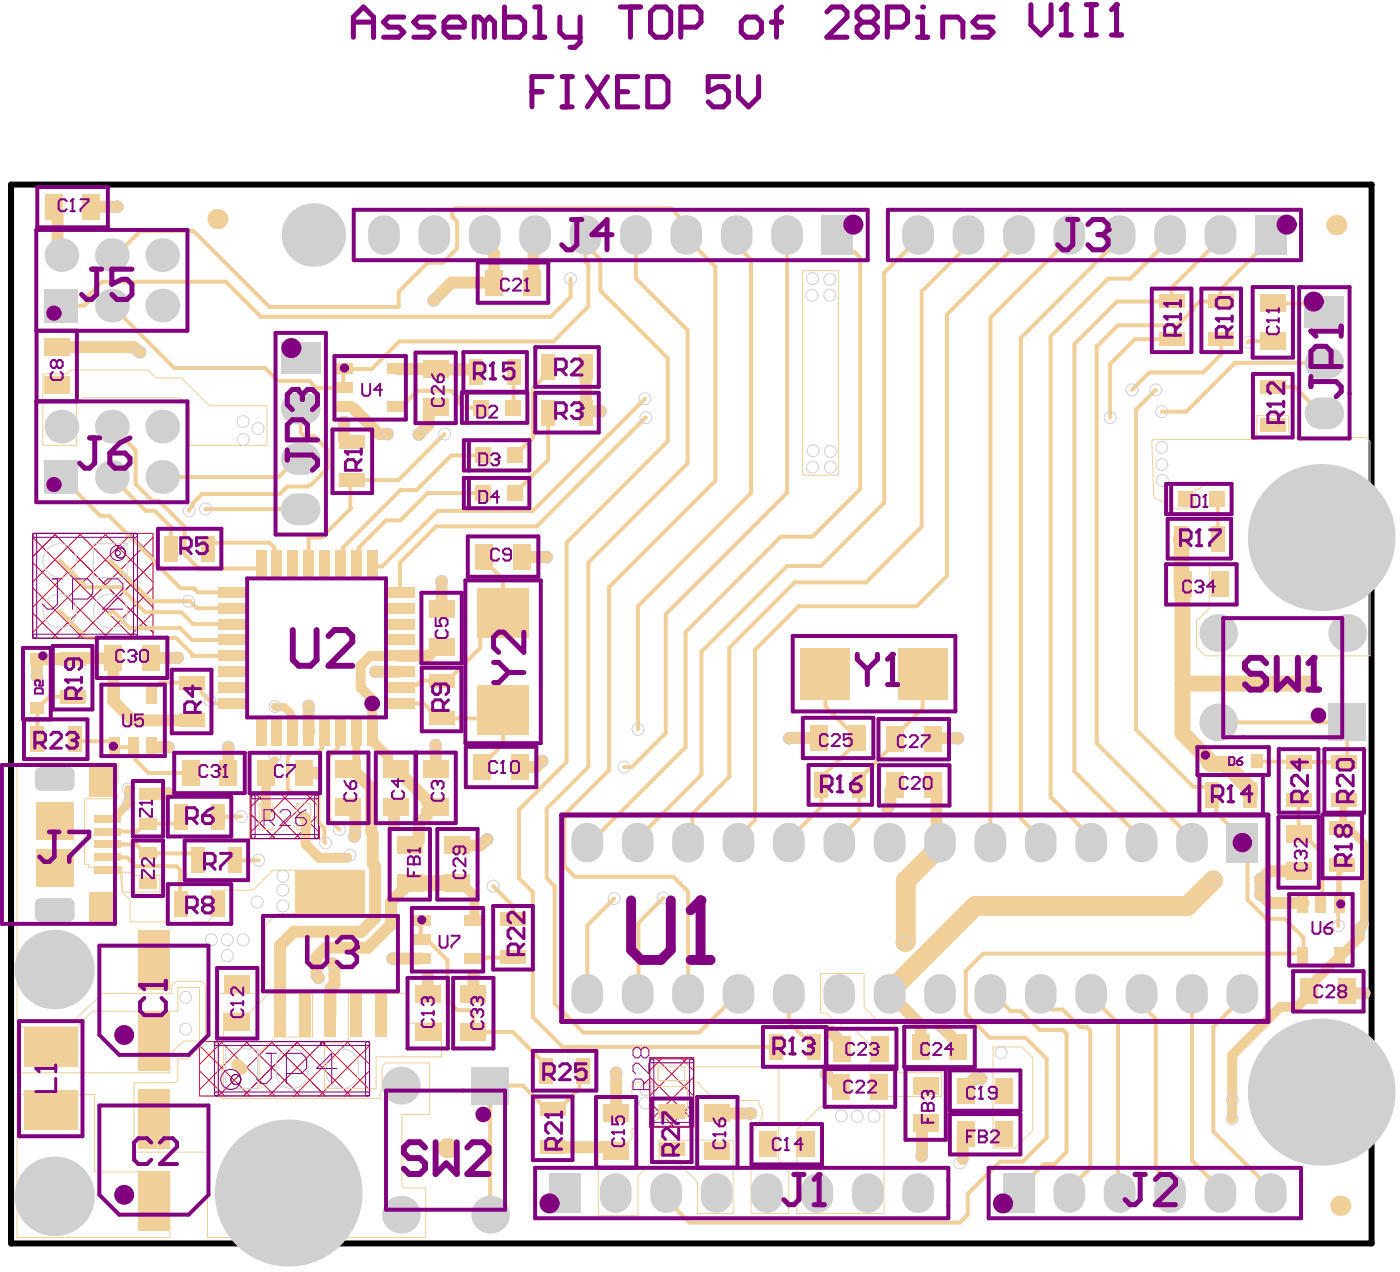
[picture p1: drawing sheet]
<svg xmlns="http://www.w3.org/2000/svg" width="235mm" height="213mm" viewBox="0 0 235 213" stroke-linecap="round" stroke-linejoin="round" font-family="sans-serif">
<g fill="none" stroke="#f00" stroke-width=".17">
<path d="M5.5 89.3h20.1v17.6h-20.1zM5.5 98.5l8.4 8.4M5.5 94.2l12.6 12.7M5.5 90l16.9 16.9M9 89.3l16.6 16.7M9.4 89.3l-3.9 4M13.3 89.3l12.3 12.4M13.6 89.3l-8.1 8.2M17.5 89.3l8.1 8.2M17.9 89.3l-12.4 12.4M21.7 89.3l3.9 4M22.1 89.3l-16.6 16.7"/>
<path d="M25.6 98.5l-8.4 8.4M25.6 94.2l-12.6 12.7M25.6 90l-16.9 16.9M5.5 102.7l4.2 4.2M25.6 102.7l-4.2 4.2M41.9 133.1h11.7v7.4h-11.7zM41.9 136.3l4.2 4.2M42.9 133.1l7.5 7.4M44.1 133.1l-2.2 2.2M47.2 133.1l6.4 6.4M48.3 133.1l-6.4 6.4M51.4 133.1l2.2 2.2"/>
<path d="M52.5 133.1l-7.4 7.4M53.6 136.3l-4.3 4.2M33.4 174.5h28.5v9.1h-28.5zM33.4 179.4l4.3 4.2M33.4 175.1l8.5 8.5M37 174.5l9.1 9.1M37.3 174.5l-3.9 3.8M41.2 174.5l9.1 9.1M41.5 174.5l-8.1 8M45.4 174.5l9.1 9.1M45.7 174.5l-9.1 9.1M49.7 174.5l9.1 9.1"/>
<path d="M49.9 174.5l-9.1 9.1M53.9 174.5l8 8M54.1 174.5l-9.1 9.1M58.1 174.5l3.8 3.8M58.4 174.5l-9.1 9.1M61.9 179.4l-4.2 4.2M61.9 175.1l-8.4 8.5M108.8 177.2h7.5v11.6h-7.5zM109.9 177.2l6.4 6.4M111 177.2l-2.2 2.2M114.1 177.2l2.2 2.2M115.2 177.2l-6.4 6.4"/>
<path d="M108.8 184.6l4.3 4.2M108.8 180.4l7.5 7.4M116.3 184.6l-4.3 4.2M116.3 180.4l-7.5 7.4"/>
</g>
<path d="M1.9 30.9h227.9v177.4h-227.9z" fill="none" stroke="#000" stroke-width="1"/>
<g fill="none" stroke="#f0cf99" stroke-width=".17">
<path d="M134.5 45.4h6v34.2h-6zM7.2 62.6h4l.6-.6h13l1.3 1.3h4.3l4.7 4.7h9.6v6.6h-12.9v-6.3l-1.7-1.7h-16.3l-1 1v7h-5.6zM193.3 73.6h17.3v-4h5.3v2.7l1 1h12l.7 .6v36h-27.6l-1.5-1.5v-4.4l2.1-2.1v-7.3h3v-1.2h.7v-6.3h-.7v-1.2h.7v-4.6h-4.7l-.6 .6h-.7v3.4h-3.3l-3.7-2-.3-9.4zM2.9 127.8h16.9v3.2a2 2 0 0 0 0 2.3l-.1 .5h-5.5v11h.6v.5h5.7v4.1l1.3 1.4v3.6h6.3v.2h4.3v-.2h2.4l.6-.6v-4.7h7l3.3-3.3h15.1v7.1l-.1 .2h-14.3l-2 2v9.3l.3 .3-1.6 1.7h-6.7v17l.7 .6h26.6v-.9l.3-.4v-.3v-3.7l.7-.6h7.3v8.6h-4.7v12l.4 .3h3.6v8.3h-36.5v-14.3h-12.3v-11.6h6.9l.4-.4v-3.6h1.6l2-2a1.02 1.02 0 0 0 1.1-1v-9a1.02 1.02 0 0 0-1.1-1h-3.6a1.02 1.02 0 0 0-1 1v1h-11.7l-4.7 4.6h-9.5zM20.5 146.1h1.2l.5 .4 .6 .1h4v2.8h-6.3l-.3-3zM2.9 172.1h9.9l2.7-2.7h14.3v-4h3.6v9h-2.6l-2.3 2.3v3h-25.6zM37.4 169.7h4.3l3.4-3.3h7.3v7.3h-6.3l-2.4 2.3h-.3v6.4h-6zM58.4 166.4h9.9v5h5.7v5.6h-11v5.4h-8.6v-7.7h3v-.3h1zM110.2 178h4.7l.6 .7h15v16l1.7 1.6v7h-6.3v-13.6l1.3-1.4v-.3a2.07 2.07 0 0 0 0-2.9v-.7h-3.8v-.4h-3.9l-2.3-2.3v-.3h-1.2l-.4-.3-.4-.1h-4.9l-.1-.2zM137.5 163.1h7.3v5.6l2.3 2.4h2l1.4 1.3v7.3h7.3v4h-12v-8.7l-2-2h-.2v-.5h-1.8l-.9-.9a1.92 1.92 0 0 0-1.4-.9l-1-1h-1zM166.4 175.4h4.8l1.9 1.8v12.1l-3 3h-3.7zM2.9 183.4h12.9v12.9h12.7v11h-25.6z"/>
<path d="M105.9 181.4h3.5v.6h5.8v5h-4.6l-.7 .7h-.3v2.6h-.2v4.2l-2.5 2.5v6.6h-6.6v-12.3h4.9l.7-.6v-1.7h.5v-5h-.5zM110.4 191h12.5v12.3h-6v-5.3l-3.7-3.7h-2.8zM137.5 185.4h10.6v17.9h-14.6v-14z"/>
</g>
<g fill="none" stroke="#f0cf99" stroke-width=".67">
<path d="M98.1 39.4v4.5l.5 .5v6.9M106.6 39.4v7.3M115 37.5v2.3l4.9 4.9v35.9l-17.8 17.8v30.6l-7.5 7.5v8.6M123.4 39.4v1.7l2.5 2.4v39.1l-19 19v20.6M131.9 39.4v43.1l-20.3 20.4v19.9l-5.7 5.7h-1.3M140.3 39.4v.6l2.2 2.2h.7l.9 1v38.7l-7.9 8h-5.4l-15.9 16v19.3l-16 15.9h-.5M153.8 39.4v.6l-5.6 5.7v38.5l-10.6 10.6h-5.7l-14.4 14.4v20.6l-10.6 10.7v.6M162.3 39.4v1.6l-7.9 7.8v39.4l-9.3 9.4h-11.9l-11 10.9v21.6l-6.2 6.2v4.1l-.7 .7M170.7 39.4v1.2l-12 12.1v43.8l-5.1 5.1h-19.8l-7.3 7.3v28.5l-2.8 2.8v.9M187.6 39.4v.6l-16.5 16.6v80.5l3.3 3.4v.6M196.1 39.4v.6l-6.7 6.7h-3.7l-9.7 9.6v77.2l6.8 6.8v.8M98.1 41l2.5 2.4v5.3l11.3 11.3v13.9l-17 17v36.8l-7.9 7.9v11.5l2.3 2.3v21l5 5"/>
<path d="M106.6 46.7h.1M106.6 46.7l8.6 8.6v22.3l-16.6 16.6v34.3l-7 7v11.6l1.3 1.3v19.7l4.9 4.9M187.2 50.5l-7.2 7.2v71.5l11.3 11.3v.6M196.3 56.8h-6.1l-4.2 4.2v9M197.3 54.5h-9.9l-3.6 3.5v66.5l15.9 16M10.3 79.9l6.5 6.5h1.5l12 12.2h2.2l.7 .6M18.7 71.5l4 4v5.6l2.8 2.8h1.1l4.3 4.3v4.7l2.4 2.3h10l.4-.4v-.2M18.7 79.9l5.7 5.7h1.5l2.7 2.6v3.7M190.3 68.6v53.6l9.7 9.6h2.5l.6 .7v.6M221.9 60.8h-14.9l-8.2 8.2h-4.1M10 93.9l4.5 4.5h5.6l4.2 4.1h6.1l2 2h6.7M18.5 93.9l6.8 6.8h6.3"/>
<path d="M34.4 85.3h16M35.6 90.9h9.5l.9 .9v2.4M46.9 82.8h-13l-1.6 1.6v.3l-.6 .6v.3M10 102.3l4.6 4.6h14.9l2.7 2.7v.3h6.9M18.4 102.9h.1M18.5 102.3h.4l2.8 2.9h8.5l2 2h6.9M25.1 116.8v.7M31.7 100.6l1.3 1.3M12.7 124.2h6l.4 .4v.6h3.2l.4 .4v1.7l2.2 2.2M82.6 148.4l3.4 3.4v2.1M218.4 157.1v3.1M224.3 146.3v8.8"/>
<path d="M224.5 146.3v5M166 166.5h.5l2.9 2.9h1.7l3.1 3.1h3.9l.6 .6v19.9l-2 2h-1.8l-4.2 4.2v.7M174.4 166.5v.7l2 1.9h1.7l2.9 3h1.1l.6 .5v23.1l-3.5 3.5v.7M182.8 166.5v.4l4.6 4.5v28.2l.2 .3M191.3 166.5v1.8l2.4 2.4v25l2.4 2.4v1.8M208.2 166.5v.7l-4.9 4.8v17.5l9.6 9.7v.7M218.4 160.2l-.4-.5h-53.3l-2.9 3v7.1l4.1 4h6l3.5 3.6v13.2l-4 4"/>
</g>
<g fill="none" stroke="#f0cf99" stroke-width="2">
<path d="M19.6 34.6l-4.3 .1M81.2 39.4v1.5l1.6 1.6v4.8M75.7 47.3l-3 3M12.1 110.4l.1-.1h6.5l.3 .2M19 117.4l3.2 3.3M25.3 110.2h4.5M25.5 125.2h2.7M211.4 149.9l1.4 1.4h5.6M55.7 161.4l.3 .3v3.2l-.6 .7v4.5M139.1 172.8l2 2M225.7 166.1l.4 .3h2.5M92.6 192.2h9.3l.7 .6h.6"/>
<path d="M120.2 186.5h5.6M154.5 188.8v4.9M163.3 180.7h1.1"/>
</g>
<path d="M225.1 138.5l-.2 .1h1M225.2 134l-.1 .1M228.6 154.8l-.7 .6v1.5l-8.3 8.2v1.3l-2.3 2.3h-2.8l-8 8v10.7" fill="none" stroke="#f0cf99" stroke-width="1.7"/>
<path d="M157.5 141.1v.7l-5.7 5.7v10.2l-.1 .1M203.3 147.4l-4.3 4.4h-35.6l-14.3 14.3v.4" fill="none" stroke="#f0cf99" stroke-width="3.3"/>
<path d="M225.1 134.1v4.4M225.9 138.6l2.7 2.7v13.5" fill="none" stroke="#f0cf99" stroke-width="1.3"/>
<circle cx="125.8" cy="186.5" r="1" fill="#f0cf99"/>
<path d="M18.1 143.6h3.2l1.5 1.5h6.8l.6 .6" fill="none" stroke="#f0cf99" stroke-width=".67"/>
<circle cx="18.1" cy="143.6" r=".33" fill="#f0cf99"/>
<g fill="none" stroke="#f0cf99" stroke-width=".67">
<path d="M112.5 34.9h-36.1l-.6 .6v.8l.8 .8v4.5l-2.4 2.4h-2.5l-4.9 4.9v2.5h-21.6l-12.8-12.7h-8.9l-4 4h-.8M18.7 51.2l10.5 10.4h15.2l2.2 2.2h5.2l1.2 1.2M95.6 46.7v3.1l-3.3 3.3h-48.6l-5.8-5.9h-20.8l-2.3 2.3M187.2 50.5h9.1M204.5 50.4l-.1 .1M204.6 50.5h-3.6l-1 1v.3l-2.7 2.7M69.9 65.5l-2.6 2.6h-.8M86.1 62.3l-.1 6M91.9 61.5v1l-2.6 2.6v8.3l-3 2.9M91.9 69.1v7.9l-5.6 5.6M108.1 66.8l-18.8 18.8h-16l-9.3 9.3h-1.3l-.3-.3M108.2 70l-18.2 18.2h-16.9l-6.1 6.1v4.9"/>
<path d="M192.6 62.4l-2.9 2.9M193.7 65.3l-3.4 3.3M33.2 99.2h5.9M51.7 90.1h2.2M58.9 85.1l-4.9 4.8M59 80.4l-.3 .4v4.5M71.7 82.6l-4.6 4.6h-2.4M24.3 138h5.3M53.3 133.5v4.3l1.1 1v2.2l.1 .2M55 126.8v10.3l1.9 1.8M24.3 143h8.1l.7 .6v.5M30.2 145.7v5.6l.1 .1"/>
<path d="M39.4 144.1h3.9"/>
</g>
<path d="M21.5 132.1v2.5l-2.2 2.2M59.7 122.5v5.7l-.7 .6" fill="none" stroke="#f0cf99" stroke-width="1.3"/>
<g fill="none" stroke="#f0cf99" stroke-width="2">
<path d="M9.5 58.2h13l.8 .8h.2M59.2 68.4l4.3 4.3h1.4M72.3 68.1l-.5 .5v2.5l-1.6 1.7M71.9 109.8l-.1 .1M58.4 128.8h.6M58.4 135.1h.6l.5 .5v4.4l-.1 .1M62.2 132v7.3M62.5 139.6v5.1l.4 .4v8.7l-2.3 2.3h-11.4l-2.3 2.3v11.7M66 128.5l-.3 .3h.6M66.3 135.1l-.3 .4v2.6M137.3 123.6l-5 .1M150 131.6l-.8 .8v2.3l-.5 .5v.2"/>
<path d="M160.5 123.7h-4.1l-.1 .1M68.7 147.9h-.7l-.5 .5v.7l-2 2v3.8l-3.8 3.8h-7.1l-1.5 1.6v3.2l.3 .3M211.2 147.3v2.6"/>
</g>
<path d="M74 108.4h-.7l-1.4 1.4-9.9 .1-1.6 1.6v3.7l2 1.9v7l2.6 2.6v1.5l.4 .3h.6M44.6 128.8h.1M44.6 128.8v8M50.9 136.8l.3 .2v4.4l2.3 2.3h4.7M76.7 147.9h.6l2.2 2.2v4.2" fill="none" stroke="#f0cf99" stroke-width="1.7"/>
<path d="M68.7 147.9h8" fill="none" stroke="#f0cf99" stroke-width="2.7"/>
<circle cx="38.3" cy="129.5" r="1" fill="#f0cf99"/>
<path d="M51.7 118.3v4.2M38.3 125.2v4.3M50.9 129.5h2M59 128.8l3.2 3.2M66.3 128.8l5.2 5.2v.3l.8 .8M72.3 135.1h.7M72.3 135.1l-.8 .9v.6l-1.3 1.4M73 124.8v4" fill="none" stroke="#f0cf99" stroke-width="2"/>
<path d="M48.2 126.8v5.3l.7 .7h3.7l.7 .7M55.7 126.2l-.7 .6M81.8 126.8l-1 1v.7" fill="none" stroke="#f0cf99" stroke-width=".67"/>
<circle cx="51.7" cy="122.5" r="1" fill="#f0cf99"/>
<path d="M90.9 127.5l-1 1h-2.8M81.6 140.6l-1 1h-3.9" fill="none" stroke="#f0cf99" stroke-width="2"/>
<circle cx="62.9" cy="112.5" r="1" fill="#f0cf99"/>
<g fill="none" stroke="#f0cf99" stroke-width="2">
<path d="M9 34.7l.7 .7v6.7l.6 .6M89.7 39.4l-.3 .2v7.5l-.3 .2M57.6 70.7v2.9l.5 .5h.9M66.5 61.8l12.9 .1 .4 .4M72.3 68.1h.7M98.2 61.5v7.6l.2-.2h2.3M74 97.4v4.6M87.5 93.2l4.1 .1M12.1 110.4h-5.9v2.9M19 110.5v6.9M62.9 112.5h4.1M22.2 120.7h9.9"/>
<path d="M28 132.9l-3.2 .1M211.2 149.9h.2M217.6 145.9h-4.9l-1.3 1.4h-.2M65.8 160.6h4.7M71.7 163.6v3M79.3 163.4v3.2M103.2 179.7v6.8M138.4 179.9l2.1 2.1h.4M157.7 171.9l2.9 2.9v.6M163.3 180.7l-1.4 1.3v.7"/>
</g>
<path d="M69.9 65.5h5.7l1.1 1.1M81.1 93.9l3.2 3.2v5.6M70.9 157.8h1.1l3 3v6.7l1.7 1.7M208.2 141.1l.8 .9v8.7l3.2 3.2h3.1l3.1 3.2M94.3 175.4h35.7" fill="none" stroke="#f0cf99" stroke-width=".67"/>
<circle cx="76.7" cy="147.9" r="1" fill="#f0cf99"/>
<path d="M75.7 47.3h7.1M67 109.9h4.8M70.2 138v2.8l-.9 .8h-.6M156.4 131.6l.5 .5v8.5l.6 .5M39.8 178.3l.7 .7M39.8 171.2h.6M149.1 166.5l5.2 5.2v3.7M155.1 188.2l-.6 .6M161.9 190l-.6 .6v3.6" fill="none" stroke="#f0cf99" stroke-width="2"/>
<path d="M197.8 90.2l.2 .2v7.3l.2 .2v25l4.4 4.4v.4l.2 .3h2.5l4.2 4.1v1M198.2 114.5h21.3l.2 .2" fill="none" stroke="#f0cf99" stroke-width="2.7"/>
<g fill="none" stroke="#f0cf99" stroke-width=".67">
<path d="M112.5 34.9l2.5 2.6M14.8 49.5v1.1l-.6 .6h-3.9M98.6 51.3l-5.9 5.9h-25.8l-4.6 4.6h-4.8v3.2h-4.5M204.6 56.8v2.6l-3 3h-9M213.3 50.8h7.1l1.5 1.5M213.3 57.2h-4l-.3 .1M50.4 68.4v4.1l.6 .6h1.6l2.3 2.2v3.2l-2.8 2.8h-.3l-.2 .2h-3.5l-1.2 1.3M50.4 76.9h-.7l-3 3h-19.5M74.5 72.7l-7.7 7.7h-7.8M76.7 66.6v.6l1.1 1.1h2.8M81 76.3h-5.4l-5.8 5.8h-2.7l-9.6 9.7v2.4l-.5 .4M213.3 64.8h3.6l4.5 4.4h.5"/>
<path d="M35.6 90.9l-.7 .7v.3M46 94.2l.4 .4M51.7 90.1v4.5M64.7 87.2l-4.6 4.6v2.4l-.4 .4M71.7 82.6h9.3M81.1 93.2v.7M204 83.6l.1 6.6M12.2 116.7h-3.9l-1.9 1.9h-.2l.1 5.6M25.3 115.9l1.6-1.5h6.2l.7 .6v1l1.3 1.4M33 101.9h6.1M35.6 117.8h3.5M67 117.8h4l1.3 1.4v.5l.7 .6h10l1.3-1.3v5.7l-2.2 2.1h-.3"/>
<path d="M84.3 102.7h-.2l-3.6 3.7v2.1l-5.5 5.5h-4.4l-.8 .8h-2.4l-.4 .4M138.3 112.9v5.4l3.6 3.7h.7l1 1v1.3l-5.3 5.3v1.2l-.6 .7v3.6l-5.5 5.5v.5M154.6 112.9v5.8l-3.5 3.5h-.1l-1 1v1.3l-6 6v6.6l-3.4 3.4v.6M24.3 138l-1.3 1.3h-4.9M24.9 129.5h7M30.3 136.8v.5l-.7 .7M40.4 136.8h-3.8l.3 .3M54.4 122.5l-.4 .4v2.4l-.9 .9h-4.2l-.7 .6M56.9 138.9v.1M57 122.5l-.4 .4v2.4l-.9 .9M203.1 133.1l.7 .7v2.3l4.4 4.4v.6M204.1 121h21.6v6.2l-.5 .5h-7.6l-6.9-.2"/>
<path d="M217.6 134v5.6h.7l3.3 3.4v8.3M18.1 141.5h4.7l1.5 1.5M70.5 154.3v3.1l.4 .4M94.6 145.1l1.8 1.8h16.4l1.1 1M111.1 150.4l-4.1 4.2v11.8l-.1 .1M225.1 145.6l-.6 .7M76.7 169.2h1.9l.7 .7v3h6.7l5.4 5.5v1M86 160.2l-.2 .2h-6.2l-.1 .2M97.8 179.4l-.7 .6v2.4l-3.5 3.5h-2l-4-4h-5.5v21.6M132.2 166.5v4.7l2.5 2.5h1l.6 .7v1M171.4 194.6h-3.8l-5.4 5.4v3.5l-1.4 1.3h-45.3l-3.9-3.9v-1"/>
</g>
<path d="M46.1 118.3l.1 .2h1.5l1.1 1.1v2.7l.3 .2M46.1 127.3l-1.5 1.5" fill="none" stroke="#f0cf99" stroke-width="1.3"/>
<circle cx="113.9" cy="147.9" r=".33" fill="#f0cf99"/>
<path d="M179.2 40l-13.2 13.2v87.9M204.5 40l-8.2 8.2v2.2M212.9 40l-8.4 8.5v1.9M102.9 150.5l-4.5 4.5v11.5M113.9 147.9l1.4 1.5v17.1M123.7 166.5h-.1l-6.5 6.5h-19.3M199.7 166.5v27.9l4.8 4.8v.7" fill="none" stroke="#f0cf99" stroke-width=".67"/>
<g fill="none" stroke="#d0d0d0" stroke-width=".17">
<circle cx="19.6" cy="34.6" r="1"/>
<circle cx="23.5" cy="59" r="1"/>
<circle cx="72.7" cy="50.3" r="1"/>
<circle cx="95.6" cy="46.7" r="1"/>
<circle cx="136.1" cy="49.5" r="1"/>
<circle cx="136.2" cy="46.7" r="1"/>
<circle cx="139" cy="46.8" r="1"/>
<circle cx="139" cy="49.5" r="1"/>
<circle cx="209" cy="57.3" r="1"/>
<circle cx="40.8" cy="70.6" r="1"/>
<circle cx="40.8" cy="73.6" r="1"/>
<circle cx="43.2" cy="71.8" r="1"/>
<circle cx="57.6" cy="70.7" r="1"/>
<circle cx="64.9" cy="72.7" r="1"/>
<circle cx="70.2" cy="72.8" r="1"/>
<circle cx="74.5" cy="72.7" r="1"/>
<circle cx="76.7" cy="61.9" r="1"/>
<circle cx="100.7" cy="68.9" r="1"/>
<circle cx="108.1" cy="66.8" r="1"/>
<circle cx="108.2" cy="70" r="1"/>
<circle cx="136.2" cy="78.3" r="1"/>
<circle cx="136.3" cy="75.5" r="1"/>
<circle cx="139.1" cy="75.6" r="1"/>
<circle cx="139.1" cy="78.3" r="1"/>
<circle cx="186" cy="70" r="1"/>
<circle cx="189.7" cy="65.3" r="1"/>
<circle cx="193.7" cy="65.3" r="1"/>
<circle cx="194.7" cy="74.9" r="1"/>
<circle cx="194.7" cy="69" r="1"/>
<circle cx="194.7" cy="77.8" r="1"/>
<circle cx="31.7" cy="85.6" r="1"/>
<circle cx="34.4" cy="85.3" r="1"/>
<circle cx="74" cy="97.4" r="1"/>
<circle cx="91.6" cy="93.3" r="1"/>
<circle cx="194.8" cy="80.5" r="1"/>
<circle cx="6.2" cy="113.3" r="1"/>
<circle cx="29.8" cy="110.2" r="1"/>
<circle cx="31.6" cy="100.7" r="1"/>
<circle cx="35.2" cy="117.3" r="1"/>
<circle cx="46.1" cy="118.3" r="1"/>
<circle cx="51.7" cy="118.3" r="1"/>
<circle cx="62.9" cy="112.5" r="1"/>
<circle cx="219.7" cy="114.7" r="1"/>
<circle cx="21.5" cy="132.1" r="1"/>
<circle cx="21.5" cy="134.6" r="1"/>
<circle cx="28" cy="132.9" r="1"/>
<circle cx="28.2" cy="125.2" r="1"/>
<circle cx="38.3" cy="125.2" r="1"/>
<circle cx="40.4" cy="136.8" r="1"/>
<circle cx="46.1" cy="126.7" r="1"/>
<circle cx="52.9" cy="129.5" r="1"/>
<circle cx="56.9" cy="139" r="1"/>
<circle cx="66" cy="138.1" r="1"/>
<circle cx="70.2" cy="138" r="1"/>
<circle cx="73" cy="124.8" r="1"/>
<circle cx="90.9" cy="127.5" r="1"/>
<circle cx="104.6" cy="128.5" r="1"/>
<circle cx="106.9" cy="122.2" r="1"/>
<circle cx="132.3" cy="123.7" r="1"/>
<circle cx="148.7" cy="135.4" r="1"/>
<circle cx="160.5" cy="123.7" r="1"/>
<circle cx="35.4" cy="157.4" r="1"/>
<circle cx="38.1" cy="157.4" r="1"/>
<circle cx="40.8" cy="157.4" r="1"/>
<circle cx="43.1" cy="151.1" r="1"/>
<circle cx="43.3" cy="144.1" r="1"/>
<circle cx="47.4" cy="149.1" r="1"/>
<circle cx="47.4" cy="146.8" r="1"/>
<circle cx="47.4" cy="151.8" r="1"/>
<circle cx="54.5" cy="141.2" r="1"/>
<circle cx="58.7" cy="143.2" r="1"/>
<circle cx="59.4" cy="140.1" r="1"/>
<circle cx="81.6" cy="140.6" r="1"/>
<circle cx="82.6" cy="148.4" r="1"/>
<circle cx="102.9" cy="150.5" r="1"/>
<circle cx="111.1" cy="150.4" r="1"/>
<circle cx="151.7" cy="157.8" r="1"/>
<circle cx="203.3" cy="147.4" r="1"/>
<circle cx="211.2" cy="149.9" r="1"/>
<circle cx="211.2" cy="147.3" r="1"/>
<circle cx="224.3" cy="155.1" r="1"/>
<circle cx="227.9" cy="155.5" r="1"/>
<circle cx="31.1" cy="167.1" r="1"/>
<circle cx="31.1" cy="172.4" r="1"/>
<circle cx="38.1" cy="160.1" r="1"/>
<circle cx="53.4" cy="163.8" r="1"/>
<circle cx="55.7" cy="161.4" r="1"/>
<circle cx="65.8" cy="160.6" r="1"/>
<circle cx="71.7" cy="163.6" r="1"/>
<circle cx="79.3" cy="163.4" r="1"/>
<circle cx="103.2" cy="179.7" r="1"/>
<circle cx="138.4" cy="179.9" r="1"/>
<circle cx="139.1" cy="172.7" r="1"/>
<circle cx="157.7" cy="171.9" r="1"/>
<circle cx="167.7" cy="176.4" r="1"/>
<circle cx="228.6" cy="166.4" r="1"/>
<circle cx="108.1" cy="184.8" r="1"/>
<circle cx="108.2" cy="182.5" r="1"/>
<circle cx="125.8" cy="186.5" r="1"/>
<circle cx="141" cy="186.9" r="1"/>
<circle cx="143.6" cy="187" r="1"/>
<circle cx="146.5" cy="187" r="1"/>
<circle cx="154.4" cy="193.7" r="1"/>
<circle cx="160.8" cy="194.8" r="1"/>
<circle cx="164.4" cy="180.7" r="1"/>
<circle cx="206.5" cy="187.4" r="1"/>
<circle cx="206.5" cy="184.2" r="1"/>
</g>
<g fill="#d0d0d0">
<path d="M11.5 150.4v1zM11.5 150.4a1 1 0 0 1 1 1h-1z"/>
<path d="M5.8 151.4h1zM6.1 150.7l.7-.3v1h-1z"/>
<path d="M6.8 153.4v1zM5.8 153.4h1v1a1 1 0 0 1-1-1z"/>
<path d="M11.5 153.4h1zM11.5 153.4h1a1 1 0 0 1-1 1z"/>
<circle cx="9.1" cy="162.4" r="6.7"/>
<circle cx="9.1" cy="200.4" r="6.7"/>
</g>
<path d="M5.8 151.4l1-1h4.7l1 1v2l-1 1h-4.7l-1-1z" fill-rule="evenodd" fill="#d0d0d0"/>
<path d="M37.8 175.7h5.3v6.7h-5.3z" fill="none" stroke="#d0d0d0" stroke-width=".17"/>
<g fill="#d0d0d0">
<circle cx="67.2" cy="203.5" r="3.2"/>
<circle cx="82.1" cy="203.5" r="3.2"/>
<circle cx="48.3" cy="199.9" r="12.3"/>
</g>
<path d="M92.1 196.5h5.3v6.7h-5.3z" fill-rule="evenodd" fill="#d0d0d0"/>
<path d="M103.2 199.2v1.3" fill="none" stroke="#d0d0d0" stroke-width="5.3"/>
<circle cx="67.2" cy="181.9" r="3.2" fill="#d0d0d0"/>
<path d="M79 178.7h6.3v6.3h-6.3z" fill-rule="evenodd" fill="#d0d0d0"/>
<path d="M47.3 176.3a2.66 2.66 0 0 1 2.8-.3 2.66 2.66 0 0 1 1.5 2.4 3.5 3.5 0 0 1-1 3.4 2.66 2.66 0 0 1-2.8 .3 2.66 2.66 0 0 1-1.5-2.4 3.5 3.5 0 0 1 1-3.4zM55.7 176.3a2.66 2.66 0 0 1 2.8-.3 2.66 2.66 0 0 1 1.5 2.4 3.5 3.5 0 0 1-1 3.4 2.66 2.66 0 0 1-2.8 .3 2.66 2.66 0 0 1-1.5-2.4 3.5 3.5 0 0 1 1-3.4z" fill="none" stroke="#d0d0d0" stroke-width=".17"/>
<path d="M98.4 140.5v1.3M106.9 140.5v1.3M98.4 165.8v1.4M106.9 165.8v1.4" fill="none" stroke="#d0d0d0" stroke-width="5.3"/>
<path d="M5.8 129.5l1-1h4.7l1 1v2l-1 1h-4.7l-1-1z" fill-rule="evenodd" fill="#d0d0d0"/>
<g fill="#d0d0d0">
<path d="M11.5 128.5v1zM11.5 128.5a1 1 0 0 1 1 1h-1z"/>
<path d="M5.8 129.5h1zM6.1 128.8l.7-.3v1h-1z"/>
<path d="M6.8 131.5v1zM5.8 131.5h1v1a1 1 0 0 1-1-1z"/>
<path d="M11.5 131.5h1zM11.5 131.5h1a1 1 0 0 1-1 1z"/>
</g>
<g fill="none" stroke="#d0d0d0" stroke-width=".17">
<path d="M7.2 93.9a2.83 2.83 0 0 0 2.8 2.8 2.83 2.83 0 0 0 2.9-2.8M7.2 93.9a2.83 2.83 0 0 1 2.8-2.8 2.83 2.83 0 0 1 2.9 2.8M7.2 93.9h.1M12.9 93.9h.1M15.7 91.1h5.6v5.6h-5.6zM7.2 102.3a2.83 2.83 0 0 0 2.8 2.9 2.83 2.83 0 0 0 2.9-2.9M7.2 102.3a2.83 2.83 0 0 1 2.8-2.8 2.83 2.83 0 0 1 2.9 2.8M7.2 102.3h.1M12.9 102.3h.1M15.7 102.3a2.83 2.83 0 0 0 2.8 2.9 2.83 2.83 0 0 0 2.8-2.9M15.7 102.3a2.83 2.83 0 0 1 2.8-2.8 2.83 2.83 0 0 1 2.8 2.8M15.7 102.3h.1"/>
<path d="M21.3 102.3h.1"/>
</g>
<g fill="#d0d0d0">
<circle cx="27.2" cy="79.9" r="2.83"/>
<circle cx="18.7" cy="79.9" r="2.83"/>
<circle cx="10.3" cy="71.5" r="2.83"/>
<circle cx="27.2" cy="71.5" r="2.83"/>
<circle cx="18.7" cy="71.5" r="2.83"/>
<circle cx="27.2" cy="51.2" r="2.83"/>
<circle cx="18.7" cy="51.2" r="2.83"/>
<circle cx="10.3" cy="42.7" r="2.83"/>
<circle cx="18.7" cy="42.7" r="2.83"/>
<circle cx="27.2" cy="42.7" r="2.83"/>
</g>
<g fill="#d0d0d0">
<path d="M7.5 77.1h5.6v5.6h-5.6z" fill-rule="evenodd"/>
<path d="M7.5 48.4h5.6v5.6h-5.6z" fill-rule="evenodd"/>
</g>
<path d="M49.7 76.9h1.4M49.7 68.4h1.4M49.7 85.3h1.4" fill="none" stroke="#d0d0d0" stroke-width="5.3"/>
<path d="M47.1 57.3h6.6v5.3h-6.6z" fill-rule="evenodd" fill="#d0d0d0"/>
<circle cx="52.5" cy="39.4" r="5.3" fill="#d0d0d0"/>
<g fill="none" stroke="#d0d0d0" stroke-width="5.3">
<path d="M64.3 38.7v1.3M72.8 38.7v1.3M81.2 38.7v1.3M89.7 38.7v1.3M98.1 38.7v1.3M106.6 38.7v1.3M132.2 140.5v1.3M140.6 140.5v1.3M115.3 165.8v1.4M123.7 165.8v1.4M132.2 165.8v1.4M140.6 165.8v1.4"/>
<path d="M111.6 199.2v1.3M120.1 199.2v1.3M128.5 199.2v1.3M137 199.2v1.3M145.4 199.2v1.3M153.8 199.2v1.3M179.2 199.2v1.3M196.1 199.2v1.3M204.5 199.2v1.3"/>
</g>
<path d="M168.1 196.5h5.3v6.7h-5.3z" fill-rule="evenodd" fill="#d0d0d0"/>
<path d="M187.6 199.2v1.3M212.9 199.2v1.3" fill="none" stroke="#d0d0d0" stroke-width="5.3"/>
<circle cx="221.4" cy="183" r="12.3" fill="#d0d0d0"/>
<g fill="none" stroke="#d0d0d0" stroke-width="5.3">
<path d="M115.3 140.5v1.3M123.7 140.5v1.3M149.1 140.5v1.3M157.5 140.5v1.3M166 140.5v1.3M174.4 140.5v1.3M182.8 140.5v1.3M191.3 140.5v1.3M149.1 165.8v1.4M157.5 165.8v1.4M166 165.8v1.4M174.4 165.8v1.4"/>
<path d="M182.8 165.8v1.4M191.3 165.8v1.4M199.7 165.8v1.4M208.2 165.8v1.4"/>
</g>
<path d="M137.7 36h5.3v6.7h-5.3z" fill-rule="evenodd" fill="#d0d0d0"/>
<path d="M115 38.7v1.3M123.4 38.7v1.3M131.9 38.7v1.3M153.8 38.7v1.3M162.3 38.7v1.3M170.7 38.7v1.3M179.2 38.7v1.3M187.6 38.7v1.3M199.7 140.5v1.3" fill="none" stroke="#d0d0d0" stroke-width="5.3"/>
<g fill="#d0d0d0">
<path d="M205.5 137.8h5.3v6.7h-5.3z" fill-rule="evenodd"/>
<path d="M222.6 117.8h6.3v6.4h-6.3z" fill-rule="evenodd"/>
</g>
<g fill="#d0d0d0">
<circle cx="204.1" cy="121" r="3.2"/>
<circle cx="204.1" cy="106" r="3.2"/>
<circle cx="225.7" cy="106" r="3.2"/>
<circle cx="221.4" cy="90" r="12.3"/>
</g>
<path d="M221.3 69.2h1.3M221.3 60.8h1.3" fill="none" stroke="#d0d0d0" stroke-width="5.3"/>
<path d="M218.6 49.7h6.6v5.3h-6.6z" fill-rule="evenodd" fill="#d0d0d0"/>
<path d="M196.1 38.7v1.3M204.5 38.7v1.3" fill="none" stroke="#d0d0d0" stroke-width="5.3"/>
<path d="M210.3 36h5.3v6.7h-5.3z" fill-rule="evenodd" fill="#d0d0d0"/>
<g fill="#f0cf99">
<path d="M23.8 108h3v4.4h-3z" fill-rule="evenodd"/>
<path d="M17.5 108h3v4.4h-3z" fill-rule="evenodd"/>
<path d="M24.5 114.5h1.9v3.3h-1.9z" fill-rule="evenodd"/>
<path d="M18.2 114.5h1.9v3.3h-1.9z" fill-rule="evenodd"/>
<path d="M24.5 123.5h1.9v3.3h-1.9z" fill-rule="evenodd"/>
<path d="M21.4 123.5h1.8v3.3h-1.8z" fill-rule="evenodd"/>
<path d="M18.2 123.5h1.9v3.3h-1.9z" fill-rule="evenodd"/>
<path d="M56.9 79.3h4.3v2.3h-4.3z" fill-rule="evenodd"/>
<path d="M56.9 73h4.3v2.3h-4.3z" fill-rule="evenodd"/>
<path d="M97 59.3h2.3v4.3h-2.3z" fill-rule="evenodd"/>
<path d="M90.7 59.3h2.3v4.3h-2.3z" fill-rule="evenodd"/>
<path d="M90.7 67h2.3v4.3h-2.3z" fill-rule="evenodd"/>
<path d="M97 67h2.3v4.3h-2.3z" fill-rule="evenodd"/>
<path d="M27.5 89.7h2.3v4.4h-2.3z" fill-rule="evenodd"/>
<path d="M33.8 89.7h2.3v4.4h-2.3z" fill-rule="evenodd"/>
<path d="M29.1 134.6h2.3v4.4h-2.3z" fill-rule="evenodd"/>
<path d="M35.4 134.6h2.4v4.4h-2.4z" fill-rule="evenodd"/>
<path d="M38.3 142h2.3v4.3h-2.3z" fill-rule="evenodd"/>
<path d="M31.9 142h2.4v4.3h-2.4z" fill-rule="evenodd"/>
<path d="M35.4 149.3h2.4v4.3h-2.4z" fill-rule="evenodd"/>
<path d="M29.1 149.3h2.3v4.3h-2.3z" fill-rule="evenodd"/>
<path d="M71.8 112.9h4.4v2.3h-4.4z" fill-rule="evenodd"/>
<path d="M71.8 119.2h4.4v2.3h-4.4z" fill-rule="evenodd"/>
<path d="M202.5 55.7h4.3v2.3h-4.3z" fill-rule="evenodd"/>
<path d="M202.5 49.3h4.3v2.4h-4.3z" fill-rule="evenodd"/>
<path d="M194.2 49.3h4.3v2.4h-4.3z" fill-rule="evenodd"/>
<path d="M194.2 55.7h4.3v2.3h-4.3z" fill-rule="evenodd"/>
<path d="M211.1 70h4.3v2.3h-4.3z" fill-rule="evenodd"/>
<path d="M211.1 63.6h4.3v2.4h-4.3z" fill-rule="evenodd"/>
<path d="M128.8 173.2h2.4v4.3h-2.4z" fill-rule="evenodd"/>
<path d="M135.2 173.2h2.3v4.3h-2.3z" fill-rule="evenodd"/>
<path d="M85 60.1h2.3v4.4h-2.3z" fill-rule="evenodd"/>
<path d="M78.6 60.1h2.4v4.4h-2.4z" fill-rule="evenodd"/>
<path d="M136.5 129.3h2.3v4.3h-2.3z" fill-rule="evenodd"/>
<path d="M142.8 129.3h2.3v4.3h-2.3z" fill-rule="evenodd"/>
<path d="M203 88.1h2.3v4.3h-2.3z" fill-rule="evenodd"/>
<path d="M196.7 88.1h2.3v4.3h-2.3z" fill-rule="evenodd"/>
<path d="M83.8 152.8h4.3v2.3h-4.3z" fill-rule="evenodd"/>
<path d="M83.8 159.1h4.3v2.3h-4.3z" fill-rule="evenodd"/>
<path d="M5 121.7h2.3v4.3h-2.3z" fill-rule="evenodd"/>
<path d="M11.3 121.7h2.4v4.3h-2.4z" fill-rule="evenodd"/>
<path d="M215.4 132.8h4.4v2.3h-4.4z" fill-rule="evenodd"/>
<path d="M215.4 126.5h4.4v2.3h-4.4z" fill-rule="evenodd"/>
<path d="M96.6 177.2h2.3v4.3h-2.3z" fill-rule="evenodd"/>
<path d="M90.3 177.2h2.3v4.3h-2.3z" fill-rule="evenodd"/>
</g>
<path d="M43.4 134.6h2.3v4.4h-2.3zM49.7 134.6h2.4v4.4h-2.4z" fill="none" stroke="#f0cf99" stroke-width=".17"/>
<g fill="#f0cf99">
<path d="M110.4 191.3h4.3v2.4h-4.3z" fill-rule="evenodd"/>
<path d="M110.4 185h4.3v2.3h-4.3z" fill-rule="evenodd"/>
</g>
<path d="M110.4 178.7h4.3v2.3h-4.3zM110.4 185h4.3v2.3h-4.3z" fill="none" stroke="#f0cf99" stroke-width=".17"/>
<g fill="#f0cf99">
<path d="M29.9 113.2h4.4v2.3h-4.4z" fill-rule="evenodd"/>
<path d="M29.9 119.5h4.4v2.3h-4.4z" fill-rule="evenodd"/>
<path d="M208.3 131h2.3v4.3h-2.3z" fill-rule="evenodd"/>
<path d="M202 131h2.3v4.3h-2.3z" fill-rule="evenodd"/>
<path d="M222.8 143.8h4.3v2.3h-4.3z" fill-rule="evenodd"/>
<path d="M222.8 137.5h4.3v2.3h-4.3z" fill-rule="evenodd"/>
<path d="M10 109.2h4.3v2.3h-4.3z" fill-rule="evenodd"/>
<path d="M10 115.5h4.3v2.3h-4.3z" fill-rule="evenodd"/>
<path d="M223.1 126.5h4.3v2.3h-4.3z" fill-rule="evenodd"/>
<path d="M223.1 132.8h4.3v2.3h-4.3z" fill-rule="evenodd"/>
<path d="M90.4 191h4.4v2.3h-4.4z" fill-rule="evenodd"/>
<path d="M90.4 184.7h4.4v2.3h-4.4z" fill-rule="evenodd"/>
<path d="M5 109.5h2.3v1.9h-2.3z" fill-rule="evenodd"/>
<path d="M5 117.6h2.3v1.9h-2.3z" fill-rule="evenodd"/>
<path d="M209.8 126.3h1.8v2.3h-1.8z" fill-rule="evenodd"/>
<path d="M201.7 126.3h1.8v2.3h-1.8z" fill-rule="evenodd"/>
<path d="M45.9 166.4h2v7.3h-2z" fill-rule="evenodd"/>
<path d="M50.2 166.4h2v7.3h-2z" fill-rule="evenodd"/>
<path d="M54.4 166.4h2v7.3h-2z" fill-rule="evenodd"/>
<path d="M58.6 166.4h2v7.3h-2z" fill-rule="evenodd"/>
<path d="M62.8 166.4h2v7.3h-2z" fill-rule="evenodd"/>
<path d="M49.6 145.8h11.6v7.3h-11.6z" fill-rule="evenodd"/>
<path d="M15.8 136.5h4.5v1.3h-4.5z" fill-rule="evenodd"/>
<path d="M15.8 138.6h4.5v1.4h-4.5z" fill-rule="evenodd"/>
<path d="M15.8 140.8h4.5v1.3h-4.5z" fill-rule="evenodd"/>
<path d="M15.8 143h4.5v1.3h-4.5z" fill-rule="evenodd"/>
<path d="M15.8 145.1h4.5v1.3h-4.5z" fill-rule="evenodd"/>
<path d="M15 128.2h4.6v5.3h-4.6z" fill-rule="evenodd"/>
<path d="M15 149.4h4.6v5.4h-4.6z" fill-rule="evenodd"/>
<path d="M6 134.3h6.3v6.3h-6.3z" fill-rule="evenodd"/>
<path d="M6 142.3h6.3v6.3h-6.3z" fill-rule="evenodd"/>
<path d="M7.5 32.5h3v4.4h-3z" fill-rule="evenodd"/>
<path d="M13.8 32.5h3v4.4h-3z" fill-rule="evenodd"/>
<path d="M224.3 163.9h2.9v4.3h-2.9z" fill-rule="evenodd"/>
<path d="M217.9 163.9h3v4.3h-3z" fill-rule="evenodd"/>
<path d="M223.6 149.6h1.8v3.3h-1.8z" fill-rule="evenodd"/>
<path d="M220.4 149.6h1.9v3.3h-1.9z" fill-rule="evenodd"/>
<path d="M217.3 149.6h1.8v3.3h-1.8z" fill-rule="evenodd"/>
<path d="M223.6 158.6h1.8v3.3h-1.8z" fill-rule="evenodd"/>
<path d="M217.3 158.6h1.8v3.3h-1.8z" fill-rule="evenodd"/>
<path d="M146 173.5h3v4.4h-3z" fill-rule="evenodd"/>
<path d="M139.6 173.5h3v4.4h-3z" fill-rule="evenodd"/>
<path d="M70.8 127.3h4.4v3h-4.4z" fill-rule="evenodd"/>
<path d="M70.8 133.6h4.4v3h-4.4z" fill-rule="evenodd"/>
<path d="M64.2 133.6h4.3v3h-4.3z" fill-rule="evenodd"/>
<path d="M64.2 127.3h4.3v3h-4.3z" fill-rule="evenodd"/>
<path d="M56.2 133.6h4.3v3h-4.3z" fill-rule="evenodd"/>
<path d="M56.2 127.3h4.3v3h-4.3z" fill-rule="evenodd"/>
<path d="M85.6 126.3h3v4.3h-3z" fill-rule="evenodd"/>
<path d="M79.3 126.3h3v4.3h-3z" fill-rule="evenodd"/>
<path d="M7.3 56.7h4.4v2.9h-4.4z" fill-rule="evenodd"/>
<path d="M7.3 63h4.4v3h-4.4z" fill-rule="evenodd"/>
<path d="M148.5 129.4h3v4.3h-3z" fill-rule="evenodd"/>
<path d="M154.9 129.4h2.9v4.3h-2.9z" fill-rule="evenodd"/>
<path d="M66.5 140.1h4.3v3h-4.3z" fill-rule="evenodd"/>
<path d="M66.5 146.4h4.3v3h-4.3z" fill-rule="evenodd"/>
<path d="M85 81.3h2.6v2.6h-2.6z" fill-rule="evenodd"/>
<path d="M79.6 81.3h2.7v2.6h-2.7z" fill-rule="evenodd"/>
<path d="M85 74.9h2.6v2.7h-2.6z" fill-rule="evenodd"/>
<path d="M79.6 74.9h2.7v2.7h-2.7z" fill-rule="evenodd"/>
<path d="M71.8 106.9h4.4v3h-4.4z" fill-rule="evenodd"/>
<path d="M71.8 100.6h4.4v2.9h-4.4z" fill-rule="evenodd"/>
<path d="M64.5 116.9h5v1.9h-5z" fill-rule="evenodd"/>
<path d="M58.8 92.1h1.8v5h-1.8z" fill-rule="evenodd"/>
<path d="M61.4 92.1h1.9v5h-1.9z" fill-rule="evenodd"/>
<path d="M64.5 98.3h5v1.8h-5z" fill-rule="evenodd"/>
<path d="M64.5 101h5v1.8h-5z" fill-rule="evenodd"/>
<path d="M64.5 103.6h5v1.9h-5z" fill-rule="evenodd"/>
<path d="M64.5 106.3h5v1.8h-5z" fill-rule="evenodd"/>
<path d="M64.5 109h5v1.8h-5z" fill-rule="evenodd"/>
<path d="M64.5 111.6h5v1.8h-5z" fill-rule="evenodd"/>
<path d="M64.5 114.3h5v1.8h-5z" fill-rule="evenodd"/>
<path d="M50.8 120h1.8v5h-1.8z" fill-rule="evenodd"/>
<path d="M45.5 120h1.8v5h-1.8z" fill-rule="evenodd"/>
<path d="M36.6 98.3h5v1.8h-5z" fill-rule="evenodd"/>
<path d="M36.6 106.3h5v1.8h-5z" fill-rule="evenodd"/>
<path d="M36.6 111.6h5v1.8h-5z" fill-rule="evenodd"/>
<path d="M36.6 103.6h5v1.9h-5z" fill-rule="evenodd"/>
<path d="M42.8 92.1h1.9v5h-1.9z" fill-rule="evenodd"/>
<path d="M50.8 92.1h1.8v5h-1.8z" fill-rule="evenodd"/>
<path d="M48.1 92.1h1.9v5h-1.9z" fill-rule="evenodd"/>
<path d="M36.6 116.9h5v1.9h-5z" fill-rule="evenodd"/>
<path d="M53.5 120h1.8v5h-1.8z" fill-rule="evenodd"/>
<path d="M48.1 120h1.9v5h-1.9z" fill-rule="evenodd"/>
<path d="M56.1 92.1h1.9v5h-1.9z" fill-rule="evenodd"/>
<path d="M56.1 120h1.9v5h-1.9z" fill-rule="evenodd"/>
<path d="M36.6 114.3h5v1.8h-5z" fill-rule="evenodd"/>
<path d="M42.8 120h1.9v5h-1.9z" fill-rule="evenodd"/>
<path d="M36.6 109h5v1.8h-5z" fill-rule="evenodd"/>
<path d="M36.6 101h5v1.8h-5z" fill-rule="evenodd"/>
<path d="M45.5 92.1h1.8v5h-1.8z" fill-rule="evenodd"/>
<path d="M53.5 92.1h1.8v5h-1.8z" fill-rule="evenodd"/>
<path d="M58.8 120h1.8v5h-1.8z" fill-rule="evenodd"/>
<path d="M61.4 120h1.9v5h-1.9z" fill-rule="evenodd"/>
<path d="M4 182.7h9v6.6h-9z" fill-rule="evenodd"/>
<path d="M4 172.1h9v6.6h-9z" fill-rule="evenodd"/>
<path d="M23.1 182.5h5.4v10h-5.4z" fill-rule="evenodd"/>
<path d="M23.1 196.2h5.4v9.9h-5.4z" fill-rule="evenodd"/>
<path d="M23.1 155.8h5.4v9.9h-5.4z" fill-rule="evenodd"/>
<path d="M23.1 169.4h5.4v10h-5.4z" fill-rule="evenodd"/>
<path d="M43.1 127.3h3v4.3h-3z" fill-rule="evenodd"/>
<path d="M49.4 127.3h3v4.3h-3z" fill-rule="evenodd"/>
<path d="M79.6 91.1h3v4.3h-3z" fill-rule="evenodd"/>
<path d="M86 91.1h3v4.3h-3z" fill-rule="evenodd"/>
<path d="M23.3 146.9h3v2h-3z" fill-rule="evenodd"/>
<path d="M23.3 142h3v2h-3z" fill-rule="evenodd"/>
<path d="M23.3 132h3v2h-3z" fill-rule="evenodd"/>
<path d="M23.3 137h3v2h-3z" fill-rule="evenodd"/>
<path d="M80 98.6h8.6v8.3h-8.6z" fill-rule="evenodd"/>
<path d="M80 114.9h8.6v8.3h-8.6z" fill-rule="evenodd"/>
<path d="M211.1 49.3h4.3v3h-4.3z" fill-rule="evenodd"/>
<path d="M211.1 55.7h4.3v3h-4.3z" fill-rule="evenodd"/>
<path d="M69.5 171.4h4.3v3h-4.3z" fill-rule="evenodd"/>
<path d="M69.5 165.1h4.3v3h-4.3z" fill-rule="evenodd"/>
<path d="M37.6 169.7h4.3v3h-4.3z" fill-rule="evenodd"/>
<path d="M37.6 163.4h4.3v3h-4.3z" fill-rule="evenodd"/>
<path d="M166.7 187.8h3v4.4h-3z" fill-rule="evenodd"/>
<path d="M160.4 187.8h3v4.4h-3z" fill-rule="evenodd"/>
<path d="M203 95.7h3v4.4h-3z" fill-rule="evenodd"/>
<path d="M196.7 95.7h3v4.4h-3z" fill-rule="evenodd"/>
<path d="M118 191.3h4.4v3h-4.4z" fill-rule="evenodd"/>
<path d="M118 185h4.4v3h-4.4z" fill-rule="evenodd"/>
<path d="M101.1 191.3h4.3v3h-4.3z" fill-rule="evenodd"/>
<path d="M101.1 185h4.3v3h-4.3z" fill-rule="evenodd"/>
<path d="M127.2 189.5h3v4.3h-3z" fill-rule="evenodd"/>
<path d="M133.5 189.5h3v4.3h-3z" fill-rule="evenodd"/>
<path d="M166.7 180.5h3v4.4h-3z" fill-rule="evenodd"/>
<path d="M160.4 180.5h3v4.4h-3z" fill-rule="evenodd"/>
<path d="M81.3 45.2h3v4.3h-3z" fill-rule="evenodd"/>
<path d="M87.6 45.2h3v4.3h-3z" fill-rule="evenodd"/>
<path d="M152.9 180.4h4.4v3h-4.4z" fill-rule="evenodd"/>
<path d="M152.9 186.7h4.4v3h-4.4z" fill-rule="evenodd"/>
<path d="M145.8 179.9h2.9v4.3h-2.9z" fill-rule="evenodd"/>
<path d="M139.4 179.9h3v4.3h-3z" fill-rule="evenodd"/>
<path d="M159.1 173.2h3v4.3h-3z" fill-rule="evenodd"/>
<path d="M152.8 173.2h3v4.3h-3z" fill-rule="evenodd"/>
<path d="M142.1 121.5h3v4.3h-3z" fill-rule="evenodd"/>
<path d="M135.8 121.5h3v4.3h-3z" fill-rule="evenodd"/>
<path d="M134.2 108.5h8.3v8.7h-8.3z" fill-rule="evenodd"/>
<path d="M150.5 108.5h8.3v8.7h-8.3z" fill-rule="evenodd"/>
<path d="M148.5 121.7h3v4.3h-3z" fill-rule="evenodd"/>
<path d="M154.8 121.7h3v4.3h-3z" fill-rule="evenodd"/>
<path d="M70.8 60.3h4.4v3h-4.4z" fill-rule="evenodd"/>
<path d="M70.8 66.6h4.4v3h-4.4z" fill-rule="evenodd"/>
<path d="M84.6 67h2.7v2.6h-2.7z" fill-rule="evenodd"/>
<path d="M79.3 67h2.7v2.6h-2.7z" fill-rule="evenodd"/>
<path d="M202.6 82.3h2.7v2.6h-2.7z" fill-rule="evenodd"/>
<path d="M197.3 82.3h2.7v2.6h-2.7z" fill-rule="evenodd"/>
<path d="M64.9 67.2h3.3v1.8h-3.3z" fill-rule="evenodd"/>
<path d="M64.9 60.9h3.3v1.8h-3.3z" fill-rule="evenodd"/>
<path d="M55.9 67.2h3.3v1.8h-3.3z" fill-rule="evenodd"/>
<path d="M55.9 64.1h3.3v1.8h-3.3z" fill-rule="evenodd"/>
<path d="M55.9 60.9h3.3v1.8h-3.3z" fill-rule="evenodd"/>
<path d="M74.5 146.4h4.3v3h-4.3z" fill-rule="evenodd"/>
<path d="M74.5 140.1h4.3v3h-4.3z" fill-rule="evenodd"/>
<path d="M77.8 159.7h3.3v1.8h-3.3z" fill-rule="evenodd"/>
<path d="M77.8 153.3h3.3v1.9h-3.3z" fill-rule="evenodd"/>
<path d="M68.8 159.7h3.4v1.8h-3.4z" fill-rule="evenodd"/>
<path d="M68.8 156.5h3.4v1.8h-3.4z" fill-rule="evenodd"/>
<path d="M68.8 153.3h3.4v1.9h-3.4z" fill-rule="evenodd"/>
<path d="M77.2 171.4h4.3v3h-4.3z" fill-rule="evenodd"/>
<path d="M77.2 165.1h4.3v3h-4.3z" fill-rule="evenodd"/>
<path d="M30.4 127.3h3v4.3h-3z" fill-rule="evenodd"/>
<path d="M36.8 127.3h3v4.3h-3z" fill-rule="evenodd"/>
<path d="M215.4 138.1h4.4v3h-4.4z" fill-rule="evenodd"/>
<path d="M215.4 144.4h4.4v3h-4.4z" fill-rule="evenodd"/>
</g>
<g fill="#f0cf99">
<circle cx="36.4" cy="36.7" r="1.69"/>
<circle cx="223.9" cy="37.7" r="1.69"/>
<circle cx="224.6" cy="202" r="1.69"/>
<circle cx="75" cy="192.3" r="1.69"/>
</g>
<g fill="none" stroke="#800080" stroke-width=".67">
<path d="M6.1 38.5h25.3v16.9h-25.3zM6.3 31.3h11.8v6.8h-11.8zM59.3 35.1h86.1v8.5h-86.1zM148.8 35.1h69.2v8.5h-69.2zM46.2 55.8h8.4v33.7h-8.4zM56 59.6h12v10.7h-12zM69.6 59.1h6.8v11.8h-6.8zM77.7 59h10.6v6.6h-10.6zM80.1 44h11.8v6.7h-11.8zM89.7 58.2h10.6v6.6h-10.6zM193 48.3h6.7v10.7h-6.7zM201.3 48.3h6.7v10.7h-6.7z"/>
<path d="M209.9 48.1h6.8v11.8h-6.8zM217.7 48.1h8.4v25.3h-8.4zM6.1 67.2h25.3v16.9h-25.3zM6.1 67.2v-11.8h6.8v11.8M55.7 72h6.7v10.6h-6.7zM77.4 65.8h11v5h-11zM77.7 73.7h11v5.1h-11zM78.2 65.8v5M78.6 73.8v5M89.7 65.8h10.6v6.7h-10.6zM210 62.6h6.6v10.7h-6.6zM226.1 65.9h.1"/>
<path d="M26.5 88.6h10.6v6.6h-10.6zM41.4 96.9h23.3v23.3h-23.3zM70.6 99.3h6.8v11.8h-6.8zM77.7 80.1h11v5h-11zM78 97.2h12.6v27.3h-12.6zM78.4 89.9h11.8v6.7h-11.8zM78.6 80.1v5M195.4 94.5h11.8v6.8h-11.8zM195.4 81.1h11v5h-11zM195.7 86.9h10.6v6.7h-10.6zM196.3 81.1v5M8.8 108.2h6.7v10.6h-6.7z"/>
<path d="M16.2 106.8h11.8v6.8h-11.8zM17 114.7h10.6v12h-10.6zM28.8 112.2h6.6v10.6h-6.6zM70.7 111.9h6.6v10.6h-6.6zM132.8 106.5h27.3v12.7h-27.3zM205 103.5h19.9v20h-19.9zM.3 128.2h19v26.6h-19zM4 120.5v6.7h10.7v-6.7h-10.8v-12h4.6v12M22.3 130.8h5v9.3h-5zM28.1 133.5h10.7v6.6h-10.7zM29.2 126.1h11.8v6.8h-11.8zM41.8 126.1h11.8v6.8h-11.8z"/>
<path d="M55 126.1h6.7v11.8h-6.7zM63 126.1h13.4v11.8h-13.4zM65.3 138.9h6.8v11.8h-6.8zM69.6 126.1v11.8M69.7 126.1v11.8M73.3 138.9h6.7v11.8h-6.7zM78.1 125.1h11.8v6.8h-11.8zM134.5 120.2h11.9v6.8h-11.9zM135.5 128.2h10.6v6.6h-10.6zM147.2 120.5h11.8v6.7h-11.8zM147.3 128.2h11.8v6.7h-11.8zM200.6 125.2h12v4.6h-12z"/>
<path d="M201 129.8v6.7h10.6v-6.7M214.2 136.9h6.8v11.8h-6.8zM214.3 125.5h6.6v10.6h-6.6zM221.6 136.5h6.6v10.6h-6.6zM221.9 125.5h6.7v10.6h-6.7zM16.7 158.4h18.2v15l-3.3 3.3h-11.6l-3.3-3.3zM22.3 140.8h5v9.3h-5zM28.1 148.1h10.7v6.7h-10.7zM30.9 140.8h10.7v6.6h-10.7zM44.1 153.4h22.6v12.7h-22.6zM69 152.1h12v10.6h-12zM82.6 151.8h6.7v10.6h-6.7z"/>
<path d="M216 149.8h10.7v11.9h-10.7zM3.2 171.1h10.6v19.2h-10.6zM36.4 162.1h6.7v11.9h-6.7zM68.3 163.8h6.7v11.8h-6.7zM75.9 163.8h6.8v11.8h-6.8zM89.3 176h10.6v6.7h-10.6zM127.8 172.1h10.7v6.6h-10.7zM138.2 178.6h11.8v6.8h-11.8zM138.4 172.3h11.8v6.8h-11.8zM151.5 172h11.8v6.8h-11.8zM151.7 179.1h6.8v11.8h-6.8zM159.2 179.3h11.8v6.8h-11.8z"/>
<path d="M216.7 162.7h11.8v6.7h-11.8zM16.7 185.2h18.2v15l-3.3 3.3h-11.6l-3.3-3.3zM64.7 182.7h19.9v19.9h-19.9zM89.3 183.7h6.6v10.6h-6.6zM89.7 195.6h69.2v8.5h-69.2zM99.9 183.8h6.7v11.8h-6.7zM109.2 184h6.7v10.7h-6.7zM116.8 183.8h6.8v11.8h-6.8zM125.9 188.3h11.8v6.7h-11.8zM159.2 186.6h11.8v6.8h-11.8zM165.7 195.6h52.3v8.5h-52.3z"/>
</g>
<g fill="none" stroke="#800080" stroke-width=".17">
<path d="M5.6 89.4a.33 .33 0 0 1 .5 .3v16.9a.33 .33 0 0 1-.3 .3 .33 .33 0 0 1-.3-.3v-16.9zM5.6 89.4l17.1-.1a.33 .33 0 0 1 .3 .4 .33 .33 0 0 1-.3 .3h-16.9a.33 .33 0 0 1-.3-.2 .33 .33 0 0 1 .1-.4zM22.5 89.4a.33 .33 0 0 1 .5 .3v16.9a.33 .33 0 0 1-.3 .3 .33 .33 0 0 1-.3-.3v-16.9zM5.6 106.3l17.1-.1a.33 .33 0 0 1 .3 .4 .33 .33 0 0 1-.3 .3h-16.9a.33 .33 0 0 1-.3-.2 .33 .33 0 0 1 .1-.4zM42.2 139.8h10.9a.33 .33 0 0 1 .3 .3 .33 .33 0 0 1-.3 .4h-10.7a.33 .33 0 0 1-.3-.3 .33 .33 0 0 1 .1-.4zM42.2 133.2a.33 .33 0 0 1 .5 .3v6.6a.33 .33 0 0 1-.3 .4 .33 .33 0 0 1-.3-.4v-6.6zM42.2 133.2l10.9-.1a.33 .33 0 0 1 .3 .4 .33 .33 0 0 1-.3 .3h-10.7a.33 .33 0 0 1-.3-.2 .33 .33 0 0 1 .1-.4zM52.9 133.2a.33 .33 0 0 1 .5 .3v6.6a.33 .33 0 0 1-.3 .4 .33 .33 0 0 1-.4-.4v-6.6zM36.1 174.5h25.5a.33 .33 0 0 1 .3 .3 .33 .33 0 0 1-.3 .3h-25.3a.33 .33 0 0 1-.4-.2 .33 .33 0 0 1 .2-.4zM36.1 174.5a.33 .33 0 0 1 .5 .3v8.5a.33 .33 0 0 1-.3 .3 .33 .33 0 0 1-.4-.3v-8.5zM61.4 174.5a.33 .33 0 0 1 .5 .3v8.5a.33 .33 0 0 1-.3 .3 .33 .33 0 0 1-.3-.3v-8.5zM108.9 177.7a.33 .33 0 0 1 .3-.3 .33 .33 0 0 1 .4 .3v10.6a.33 .33 0 0 1-.4 .4 .33 .33 0 0 1-.3-.4"/>
<path d="M108.9 177.7v10.6M109.1 177.4h6.8a.33 .33 0 0 1 .3 .3 .33 .33 0 0 1-.3 .3h-6.7a.33 .33 0 0 1-.3-.2 .33 .33 0 0 1 .2-.4zM115.7 177.4a.33 .33 0 0 1 .5 .3v10.6a.33 .33 0 0 1-.3 .4 .33 .33 0 0 1-.4-.4v-10.6zM36.1 183l25.5-.1a.33 .33 0 0 1 .3 .4 .33 .33 0 0 1-.3 .3h-25.3a.33 .33 0 0 1-.4-.3 .33 .33 0 0 1 .2-.3zM109.1 188.1l6.8-.1a.33 .33 0 0 1 .3 .3 .33 .33 0 0 1-.3 .4h-6.7a.33 .33 0 0 1-.3-.3 .33 .33 0 0 1 .2-.3z"/>
<circle cx="54.1" cy="174.8" r=".33"/>
<circle cx="54.1" cy="174.8" r=".34"/>
</g>
<path d="M94.1 136.5h118.4v34.6h-118.4z" fill="none" stroke="#800080" stroke-width=".85"/>
<path d="M20.8 109.2l-.3-.3h-.7l-.3 .3v1.3l.3 .4h.7l.3-.4M21.5 109.2l.3-.3h.7l.3 .3v.3" fill="none" stroke="#800080" stroke-width=".33"/>
<circle cx="22.8" cy="109.5" r=".17" fill="#800080"/>
<path d="M20.6 119.7v1.6l.4 .4h.6l.4-.4v-1.6M22.1 109.9h.4M22.5 109.9l.3 .3v.3l-.3 .4h-.7l-.3-.4M22.8 109.5l-.3 .4M23.8 108.9h.7l.3 .3v1.3l-.3 .4h-.7l-.3-.4v-1.3zM24 119.7h-1.4v1l.7-.4h.3l.4 .4v.6l-.4 .4h-.6l-.4-.4" fill="none" stroke="#800080" stroke-width=".33"/>
<g fill="none" stroke="#800080" stroke-width=".85">
<path d="M89.1 15.4h1.7M92.5 12.8h-3.4v5.1M94.2 12.8h1.7M94.2 17.9h1.7M95 12.8v5.1M98.4 12.8l3.4 5.1M101.8 12.8l-3.4 5.1M103.5 15.4h1.7M106.9 12.8h-3.4v5.1h3.4M108.5 12.8h2.6l.8 .9v3.4l-.8 .8h-2.6zM122.1 12.8h-3.4v2.6l1.7-.9h.8l.9 .9v1.7l-.9 .8h-1.7l-.8-.8M123.7 12.8v3.4l1.7 1.7 1.7-1.7v-3.4"/>
<path d="M172.7 .8v3.4l1.7 1.7 1.7-1.7v-3.4M177.8 5.9h1.7M178.7 .8v5.1"/>
</g>
<circle cx="178.7" cy=".8" r=".42" fill="#800080"/>
<path d="M178.7 .8l-.9 .8M182 .8h1.7M182 5.9h1.7M182.9 .8v5.1M186.3 5.9h1.6M187.1 .8v5.1" fill="none" stroke="#800080" stroke-width=".85"/>
<circle cx="187.1" cy=".8" r=".42" fill="#800080"/>
<g fill="none" stroke="#800080" stroke-width=".85">
<path d="M59.2 6.2v-3.3l1.7-1.7 1.7 1.7v3.3M59.2 3.7h3.4M67.7 2.9h-2.6l-.8 .8 .8 .8h1.7l.9 .9-.9 .8h-2.5M72.7 2.9h-2.5l-.9 .8 .9 .8h1.7l.8 .9-.8 .8h-2.6M74.4 4.5h3.4v-.8l-.9-.8h-1.6l-.9 .8v1.7l.9 .8h1.6M81.2 3.7l-.9-.8h-.8v3.3M81.2 3.7v2.5M81.2 3.7l.8-.8 .8 .8v2.5M84.5 1.2v5h2.6l.8-.8v-1.7l-.8-.8h-2.6M89.6 6.2h1.7M89.6 1.2h.8v5M93.8 2.9v2.5l.9 .8h2.5"/>
<path d="M97.2 2.9v4.2l-.8 .8h-.9M104 1.2h3.3M105.6 1.2v5M109.9 1.2h1.6l.9 .8v3.4l-.9 .8h-1.6l-.9-.8v-3.4zM114.1 4.5h2.5l.9-.8v-1.7l-.9-.8h-2.5v5M124.2 3.7l.9-.8h1.6l.9 .8v1.7l-.9 .8h-1.6l-.9-.8zM129.3 3.7h1.7M131 1.2l-.9 .8v4.2M138.6 2l.8-.8h1.7l.8 .8v.9l-3.3 3.3h3.3M144.5 3.7h1.7M144.5 3.7l-.9 .8v.9l.9 .8h1.7l.8-.8v-.9l-.8-.8M144.5 3.7l-.9-.8v-.9l.9-.8h1.7l.8 .8v.9l-.8 .8"/>
<path d="M148.7 4.5h2.5l.9-.8v-1.7l-.9-.8h-2.5v5M153.8 6.2h1.6M153.8 2.9h.8v3.3M187.1 .8l-.8 .8"/>
</g>
<circle cx="154.6" cy="1.2" r=".42" fill="#800080"/>
<path d="M158 6.2v-3.3h2.5l.9 .8v2.5M166.4 2.9h-2.5l-.9 .8 .9 .8h1.7l.8 .9-.8 .8h-2.6" fill="none" stroke="#800080" stroke-width=".85"/>
<path d="M57.9 75.7h2.6M59.6 78.8v-1.4l-.4-.4h-.9l-.4 .4v1.4h2.6M60.5 77l-.9 .9M60.5 75.2v.9" fill="none" stroke="#800080" stroke-width=".5"/>
<circle cx="57.9" cy="75.7" r=".25" fill="#800080"/>
<path d="M57.9 75.7l.4 .4M93.1 61.9h1.3l.5-.4v-.9l-.5-.5h-1.3v2.7M93.1 69.2h1.3l.5-.4v-.9l-.5-.4h-1.3v2.6M94 61.9l.9 .9M94 69.2l.9 .9M95.8 60.6l.4-.5h.9l.4 .5v.4l-1.7 1.8h1.7M95.8 67.9l.4-.4h.9l.4 .4v.5" fill="none" stroke="#800080" stroke-width=".5"/>
<circle cx="97.5" cy="68.4" r=".25" fill="#800080"/>
<g fill="none" stroke="#800080" stroke-width=".5">
<path d="M203.8 53.4h2.7M205.6 56.5v-1.3l-.5-.5h-.8l-.5 .5v1.3h2.7M206.5 54.7l-.9 .9M206.5 52.9v.9M96.7 68.8h.4M97.1 68.8l.4 .4v.5l-.4 .4h-.9l-.4-.4M97.5 68.4l-.4 .4M30.3 91.9h1.3l.5-.5v-.9l-.5-.4h-1.3v2.6M31.2 91.9l.9 .8M34.7 90.1h-1.8v1.3l.9-.4h.5l.4 .4v.9l-.4 .4h-.9l-.5-.4M73.8 114.6v1.3l-.4 .4h-.5l-.4-.4v-.9l.4-.4h1.8l.5 .4v.9l-.5 .4M74.3 119v-1.3l-.5-.5h-.9l-.4 .5v1.3h2.7"/>
<path d="M75.2 117.2l-.9 .9M31.3 137.1h1.3l.5-.5v-.9l-.5-.4h-1.3v2.7M32.2 137.1l.9 .9M33.9 136.6h1.4l.4 .5v.4l-.4 .5h-.9l-.5-.5zM35.7 135.3l-.9 .4-.9 .9M31.3 152h1.3l.5-.4v-.9l-.5-.4h-1.3v2.6M32.2 152l.9 .9M34.3 144.7h1.3l.4-.4v-.9l-.4-.4h-1.3v2.6M34.4 151.6l-.5-.4v-.5l.5-.4h.9l.4 .4v.5l-.4 .4M34.4 151.6l-.5 .4v.5l.5 .4h.9l.4-.4v-.5l-.4-.4M34.4 151.6h.9M35.2 144.7l.8 .9"/>
<path d="M36.9 143h1.8v.4l-1.8 1.8v.4"/>
</g>
<circle cx="203.8" cy="53.4" r=".25" fill="#800080"/>
<path d="M195.2 53.1h2.6M196.9 56.2v-1.4l-.4-.4h-.9l-.4 .4v1.4h2.6M197.8 54.4l-.9 .9M197.8 52.6v.9M203.8 53.4l.5 .4M204.3 49.8h1.7l.5 .5v.9l-.5 .4h-1.7l-.5-.4v-.9z" fill="none" stroke="#800080" stroke-width=".5"/>
<circle cx="195.2" cy="53.1" r=".25" fill="#800080"/>
<path d="M195.2 53.1l.4 .4M195.2 50.8h2.6M197.8 50.4v.9" fill="none" stroke="#800080" stroke-width=".5"/>
<circle cx="195.2" cy="50.8" r=".25" fill="#800080"/>
<path d="M195.2 50.8l.4 .5M212.5 67.7h2.6M214.2 70.8v-1.3l-.4-.5h-.9l-.4 .5v1.3h2.6M215.1 69l-.9 .9M215.1 67.2v.9" fill="none" stroke="#800080" stroke-width=".5"/>
<circle cx="212.5" cy="67.7" r=".25" fill="#800080"/>
<path d="M212.5 67.7l.4 .4M215.1 64.1v1.8l-1.8-1.8h-.4l-.4 .5v.9l.4 .4M129.7 175.7h1.3l.4-.5v-.9l-.4-.4h-1.3v2.6M130.6 175.7l.8 .8M132.3 176.5h.9M132.8 173.9v2.6" fill="none" stroke="#800080" stroke-width=".5"/>
<circle cx="132.8" cy="173.9" r=".25" fill="#800080"/>
<path d="M132.8 173.9l-.5 .4M134.5 174.3l.5-.4h.9l.4 .4v.5" fill="none" stroke="#800080" stroke-width=".5"/>
<circle cx="136.3" cy="174.8" r=".25" fill="#800080"/>
<path d="M79.5 62.6h1.3l.5-.5v-.8l-.5-.5h-1.3v2.7M80.4 62.6l.9 .9M82.1 63.5h.9M82.6 60.8v2.7M135.4 175.2h.5M135.9 175.2l.4 .5v.4l-.4 .4h-.9l-.5-.4M136.3 174.8l-.4 .4" fill="none" stroke="#800080" stroke-width=".5"/>
<circle cx="82.6" cy="60.8" r=".25" fill="#800080"/>
<path d="M82.6 60.8l-.5 .5M86.1 60.8h-1.7v1.3l.8-.4h.5l.4 .4v.9l-.4 .5h-.9l-.4-.5M137.7 131.8h1.3l.4-.5v-.9l-.4-.4h-1.3v2.6M138.5 131.8l.9 .8M140.3 132.6h.9M140.8 130v2.6" fill="none" stroke="#800080" stroke-width=".5"/>
<circle cx="140.8" cy="130" r=".25" fill="#800080"/>
<path d="M197.8 90.5h1.4l.4-.4v-.9l-.4-.5h-1.4v2.7M198.7 90.5l.9 .9M200.5 91.4h.9M200.9 88.7v2.7M140.8 130l-.5 .4M142.5 131.3h1.4l.4 .5v.4l-.4 .4h-.9l-.5-.4zM144.3 130l-.9 .4-.9 .9" fill="none" stroke="#800080" stroke-width=".5"/>
<circle cx="200.9" cy="88.7" r=".25" fill="#800080"/>
<path d="M200.9 88.7l-.4 .5M202.7 88.7h1.8v.5l-1.8 1.8v.4M5.8 124.4h1.4l.4-.4v-.9l-.4-.4h-1.4v2.6M6.7 124.4l.9 .9M8.5 123.1l.4-.4h.9l.5 .4v.5l-1.8 1.7h1.8M11.2 123.1l.4-.4h.9l.4 .4v.5M86.9 159.9v-1.3l-.4-.5h-.9l-.5 .5v1.3h2.7M87.8 152.8v1.8l-1.8-1.8h-.4l-.5 .5v.9l.5 .4M87.8 155.5v1.8l-1.8-1.8h-.4l-.5 .4v.9l.5 .5M87.8 158.1l-.9 .9" fill="none" stroke="#800080" stroke-width=".5"/>
<circle cx="12.9" cy="123.6" r=".25" fill="#800080"/>
<g fill="none" stroke="#800080" stroke-width=".5">
<path d="M32.3 114.9v1.8l-1.4-1.3h2.7M32.7 119.3v-1.3l-.4-.4h-.9l-.5 .4v1.3h2.7M33.6 117.6l-.9 .9M12 124h.5M12.5 124l.4 .4v.5l-.4 .4h-.9l-.4-.4M12.9 123.6l-.4 .4M203.1 133.4h1.4l.4-.4v-.9l-.4-.5h-1.4v2.7M204 133.4l.9 .9M205.8 134.3h.9M206.2 131.6v2.7M217.8 127.2v1.8l-1.4-1.3h2.7M218.2 134.3v-1.3l-.4-.5h-.9l-.5 .5v1.3h2.7"/>
<path d="M219.1 129.9v1.7l-1.8-1.7h-.4l-.5 .4v.9l.5 .4M219.1 132.5l-.9 .9M91.1 180h1.3l.5-.5v-.9l-.5-.4h-1.3v2.7M92 180l.9 .9M93.8 178.6l.4-.4h.9l.4 .4v.5l-1.7 1.8h1.7M98.2 178.2h-1.8v1.3l.9-.4h.5l.4 .4v.9l-.4 .5h-.9l-.5-.5M111.1 188.2v-1.8h.4l1.8 1.8h.4M112.8 193.5v-1.3l-.4-.5h-.9l-.4 .5v1.3h2.6M113.7 189.1v1.7l-1.8-1.7h-.4l-.4 .4v.9l.4 .4M113.7 191.7l-.9 .9"/>
</g>
<path d="M44.2 137.4h1.4l.4-.4v-.9l-.4-.5h-1.4v2.7M45.1 137.4l.9 .9M46.9 136.1l.4-.5h.9l.5 .5v.4l-1.8 1.8h1.8M49.6 137h1.3l.4 .4v.5l-.4 .4h-.9l-.4-.4zM51.3 135.6l-.9 .5-.8 .9M107.4 175.9l-.4-.5h-.5l-.4 .5v.9l.4 .4h.5l.4-.4M107.4 175.9l.4-.5h.5l.4 .5v.9l-.4 .4h-.5l-.4-.4M107.4 175.9v.9M108.7 178.1v1.8l-1.7-1.8h-.5l-.4 .4v.9l.4 .5M107.8 182.5v-1.3l-.4-.4h-.9l-.4 .4v1.3h2.6M108.7 180.8l-.9 .8" fill="none" stroke="#800080" stroke-width=".17"/>
<circle cx="206.2" cy="131.6" r=".25" fill="#800080"/>
<path d="M206.2 131.6l-.4 .5M209.8 133h-1.8l1.3-1.4v2.7M223.8 141.8h2.6M225.5 144.9v-1.3l-.4-.4h-.9l-.4 .4v1.3h2.6M226.4 143.2l-.9 .9M226.4 141.4v.9" fill="none" stroke="#800080" stroke-width=".5"/>
<circle cx="223.8" cy="141.8" r=".25" fill="#800080"/>
<path d="M11 113.9h2.7M12.8 117v-1.3l-.5-.5h-.9l-.4 .5v1.3h2.7M13.7 115.2l-.9 .9M13.7 113.5v.9M225.1 138.7l-.5-.4h-.4l-.4 .4v.9l.4 .5h.4l.5-.5M225.1 138.7l.4-.4h.5l.4 .4v.9l-.4 .5h-.5l-.4-.5M225.1 138.7v.9M223.8 141.8l.4 .5" fill="none" stroke="#800080" stroke-width=".5"/>
<circle cx="11" cy="113.9" r=".25" fill="#800080"/>
<path d="M11 113.9l.4 .5M12.3 110.4v1.3l-.4 .4h-.5l-.4-.4v-.9l.4-.4h1.8l.5 .4v.9l-.5 .4M224.5 127.2h1.8l.4 .5v.8l-.4 .5h-1.8l-.4-.5v-.8zM225.9 134.3v-1.3l-.5-.5h-.9l-.4 .5v1.3h2.6M226.7 129.9v1.7l-1.7-1.7h-.5l-.4 .4v.9l.4 .4M226.7 132.5l-.8 .9M91.4 186.7h2.7M93.2 192.5v-1.3l-.4-.5h-.9l-.5 .5v1.3h2.7M94.1 188.1v1.7l-1.8-1.7h-.4l-.5 .4v.9l.5 .4M94.1 190.7l-.9 .9M94.1 186.3v.9" fill="none" stroke="#800080" stroke-width=".5"/>
<circle cx="91.4" cy="186.7" r=".25" fill="#800080"/>
<path d="M91.4 186.7l.5 .5" fill="none" stroke="#800080" stroke-width=".5"/>
<path d="M6.1 115.3h.9l.2 .2v.7h-1.4v-.7zM7.2 114v.9h-.7l.2-.5v-.2l-.2-.2h-.4l-.3 .2v.4l.3 .3M206 126.8h.6l.3 .2v.9l-.3 .3h-.6zM207.3 127.5h.7l.2 .2v.2l-.2 .3h-.5l-.2-.3zM208.2 126.8l-.5 .2-.4 .5" fill="none" stroke="#800080" stroke-width=".33"/>
<path d="M212.2 111.1l-.9-.9h-1.8l-.9 .9v.9l.9 .9h1.8l.9 .8v.9l-.9 .9h-1.8l-.9-.9M213.9 110.2v5.3l1.8-1.8 1.8 1.8v-5.3M219.3 115.5h1.7M220.1 110.2v5.3" fill="none" stroke="#800080" stroke-width="1"/>
<circle cx="220.1" cy="110.2" r=".5" fill="#800080"/>
<path d="M220.1 110.2l-.8 .9M71.2 192.2l-.9-.9h-1.7l-.9 .9v.9l.9 .9h1.7l.9 .9v.9l-.9 .9h-1.7l-.9-.9M73 191.3v5.4l1.8-1.8 1.7 1.8v-5.4M78.3 192.2l.9-.9h1.8l.9 .9v.9l-3.6 3.6h3.6" fill="none" stroke="#800080" stroke-width="1"/>
<path d="M105.8 150.8v8.3l1.6 1.7h3.3l1.7-1.7v-8.3M117.4 150.8v10M115.7 160.8h3.4" fill="none" stroke="#800080" stroke-width="1.7"/>
<circle cx="117.4" cy="150.8" r=".83" fill="#800080"/>
<path d="M117.4 150.8l-1.7 1.7" fill="none" stroke="#800080" stroke-width="1.7"/>
<path d="M44.6 176.4h1.7M45.5 176.4v4.3l-.9 .8h-.8l-.9-.8M48 179.8h2.5l.9-.8v-1.7l-.9-.9h-2.5v5.1M56.4 179h-3.3l2.5-2.6v5.1" fill="none" stroke="#800080" stroke-width=".17"/>
<path d="M51.5 157v4.1l.8 .9h1.7l.8-.9v-4.1M56.5 157.8l.8-.8h1.7l.8 .8v.9" fill="none" stroke="#800080" stroke-width=".77"/>
<circle cx="59.8" cy="158.7" r=".38" fill="#800080"/>
<path d="M58.1 159.5h.9M59 159.5l.8 .8v.8l-.8 .9h-1.7l-.8-.9M59.8 158.7l-.8 .8" fill="none" stroke="#800080" stroke-width=".77"/>
<path d="M48.1 75.4v1.7M48.1 76.2h4.3l.8 .9v.8l-.8 .9M49.8 65.2h-.8l-.9 .9v1.7l.9 .8M51.5 73.7v-2.5l-.8-.9h-1.7l-.9 .9v2.5h5.1" fill="none" stroke="#800080" stroke-width=".85"/>
<circle cx="49.8" cy="65.2" r=".42" fill="#800080"/>
<path d="M219.7 55.5h5M224.7 54.6v1.7M49.8 65.2l.9 .9M50.7 66.1v.8M50.7 66.1l.8-.9h.9l.8 .9v1.7l-.8 .8M219.7 63.1v1.7M219.7 63.9h4.2l.8 .9v.8l-.8 .9M223 61.4v-2.5l-.8-.9h-1.7l-.8 .9v2.5h5" fill="none" stroke="#800080" stroke-width=".85"/>
<path d="M8.8 97h1.7M9.6 97v4.2l-.8 .8h-.9l-.8-.8M17.2 97.8l.9-.8h1.7l.8 .8v.9l-3.4 3.3h3.4M12.2 100.3h2.5l.8-.8v-1.7l-.8-.8h-2.5v5" fill="none" stroke="#800080" stroke-width=".17"/>
<circle cx="219.7" cy="55.5" r=".42" fill="#800080"/>
<path d="M15.4 45.1h1.6M16.2 45.1v4.2l-.8 .9h-.9l-.8-.9M22.1 45.1h-3.4v2.5l1.7-.8h.9l.8 .8v1.7l-.8 .9h-1.7l-.9-.9M219.7 55.5l.8 .8M15 73.4h1.7M15.9 73.4v4.2l-.9 .8h-.8l-.9-.8M18.4 75.9h2.5l.9 .8v.9l-.9 .8h-1.7l-.8-.8zM21.8 73.4l-1.7 .8-1.7 1.7" fill="none" stroke="#800080" stroke-width=".85"/>
<path d="M8.3 139.4h1.6M9.1 139.4v4.1l-.8 .8h-.9l-.8-.8M11.6 139.4h3.3v.8l-3.3 3.3v.8" fill="none" stroke="#800080" stroke-width=".77"/>
<path d="M11.2 33.7l-.4-.3h-.6l-.4 .3v1.3l.4 .4h.6l.4-.4M11.8 35.4h.7M12.2 33.4v2" fill="none" stroke="#800080" stroke-width=".33"/>
<circle cx="12.2" cy="33.4" r=".17" fill="#800080"/>
<path d="M12.2 33.4l-.4 .3M13.5 33.4h1.3v.3l-1.3 1.3v.4" fill="none" stroke="#800080" stroke-width=".33"/>
<path d="M95.8 36.8h1.7M96.7 36.8v4.2l-.9 .8h-.8l-.9-.8M102.6 39.3h-3.4l2.5-2.5v5M178.9 36.8h1.7M179.8 36.8v4.2l-.9 .8h-.8l-.9-.8M182.3 37.6l.8-.8h1.7l.9 .8v.9" fill="none" stroke="#800080" stroke-width=".85"/>
<circle cx="185.7" cy="38.5" r=".42" fill="#800080"/>
<path d="M184 39.3h.8M184.8 39.3l.9 .9v.8l-.9 .8h-1.7l-.8-.8M185.7 38.5l-.9 .8M133 196.7h1.7M133.9 196.7v4.3l-.9 .8h-.8l-.8-.8M137.3 196.7v5.1M190.2 196.7h1.7M191.1 196.7v4.3l-.9 .8h-.8l-.9-.8M193.6 197.6l.8-.9h1.7l.9 .9v.8l-3.4 3.4h3.4M136.4 201.8h1.7" fill="none" stroke="#800080" stroke-width=".85"/>
<circle cx="137.3" cy="196.7" r=".42" fill="#800080"/>
<path d="M137.3 196.7l-.9 .9" fill="none" stroke="#800080" stroke-width=".85"/>
<path d="M219.9 154.4v1.7l.4 .3h.6l.4-.3v-1.7M221.9 155.4h1l.4 .4v.3l-.4 .3h-.6l-.4-.3zM223.3 154.4l-.7 .4-.7 .6M143.1 175l-.3-.3h-.7l-.3 .3v1.4l.3 .3h.7l.3-.3M143.8 175l.3-.3h.7l.3 .3v.4l-1.3 1.3h1.3M145.8 175l.3-.3h.7l.3 .3v.4M221.6 165.4l-.3-.3h-.7l-.3 .3v1.3l.3 .4h.7l.3-.4M222.3 165.4l.3-.3h.7l.3 .3v.3l-1.3 1.4h1.3M224.6 166.1l-.3-.4v-.3l.3-.3h.6l.4 .3v.3l-.4 .4M224.6 166.1l-.3 .3v.3l.3 .4h.6l.4-.4v-.3l-.4-.3M224.6 166.1h.6" fill="none" stroke="#800080" stroke-width=".33"/>
<circle cx="147.1" cy="175.4" r=".17" fill="#800080"/>
<path d="M72.7 132.8l-.4 .3v.7l.4 .3h1.3l.3-.3v-.7l-.3-.3M73 130.8h-.3l-.4 .3v.7l.4 .3M146.5 175.7h.3M146.8 175.7l.3 .3v.4l-.3 .3h-.7l-.3-.3M147.1 175.4l-.3 .3" fill="none" stroke="#800080" stroke-width=".33"/>
<circle cx="73" cy="130.8" r=".17" fill="#800080"/>
<path d="M57.7 130.8l.3 .7 .7 .6M58 132.8l-.3 .3v.7l.3 .3h1.4l.3-.3v-.7l-.3-.3M59 130.8h.4l.3 .3v.7l-.3 .3h-.7v-1zM66 132.5l-.3 .3v.7l.3 .3h1.3l.4-.3v-.7l-.4-.3M66.7 130.5v1.3l-1-1h2M73 130.8l.3 .3M73.3 131.1v.4M73.3 131.1l.4-.3h.3l.3 .3v.7l-.3 .3M83.3 127.8l-.3-.3h-.7l-.3 .3v1.4l.3 .3h.7l.3-.3M84 129.5h.6M84.3 127.5v2" fill="none" stroke="#800080" stroke-width=".33"/>
<circle cx="84.3" cy="127.5" r=".17" fill="#800080"/>
<path d="M8.8 62.3l-.3 .3v.7l.3 .3h1.4l.3-.3v-.7l-.3-.3M9.5 60.6l-.3-.3h-.4l-.3 .3v.7l.3 .3h.4l.3-.3M9.5 60.6l.3-.3h.4l.3 .3v.7l-.3 .3h-.4l-.3-.3M9.5 60.6v.7M84.3 127.5l-.3 .3M85.6 127.8l.4-.3h.6l.4 .3v1.4l-.4 .3h-.6l-.4-.3zM152.1 130.5l-.3-.3h-.7l-.3 .3v1.3l.3 .3h.7l.3-.3M152.8 130.5l.3-.3h.7l.3 .3v.3l-1.3 1.3h1.3M155.1 130.2h.7l.3 .3v1.3l-.3 .3h-.7l-.3-.3v-1.3zM68.3 145.4v1.4h2M68.3 144.8h2v-1l-.3-.3h-.3l-.4 .3v1M69.3 146.1v.7" fill="none" stroke="#800080" stroke-width=".33"/>
<circle cx="69.3" cy="144.8" r=".17" fill="#800080"/>
<path d="M68.3 144.8v-1l.4-.3h.3l.3 .3v1M68.3 142.5h2M70.3 142.1v.7" fill="none" stroke="#800080" stroke-width=".33"/>
<circle cx="68.3" cy="142.5" r=".17" fill="#800080"/>
<path d="M80.3 75.9h1l.3 .4v1.3l-.3 .3h-1zM82.3 76.3l.3-.4h.7l.3 .4v.3M80.3 82.3h1l.3 .3v1.3l-.3 .4h-1zM83.6 83.3h-1.3l1-1v2M68.3 142.5l.4 .3" fill="none" stroke="#800080" stroke-width=".33"/>
<circle cx="83.6" cy="76.6" r=".17" fill="#800080"/>
<path d="M83 76.9h.3M83.3 76.9l.3 .4v.3l-.3 .3h-.7l-.3-.3M83.6 76.6l-.3 .3M73 103.5v1.4h1l-.3-.7v-.3l.3-.4h.7l.3 .4v.6l-.3 .4M73.3 105.5l-.3 .4v.6l.3 .4h1.4l.3-.4v-.6l-.3-.4" fill="none" stroke="#800080" stroke-width=".33"/>
<path d="M49.1 105.5v5l1 1h2l.9-1v-5M55 106.5l1-1h2l1 1v1l-4 4h4" fill="none" stroke="#800080" stroke-width="1"/>
<path d="M6 179h3.3M9.3 178.4v1.1M9.3 180.6v2.3h-3.3" fill="none" stroke="#800080" stroke-width=".5"/>
<circle cx="6" cy="179" r=".25" fill="#800080"/>
<path d="M6 179l.6 .5" fill="none" stroke="#800080" stroke-width=".5"/>
<path d="M23.5 165h4.3M24.2 167.2l-.7 .7v1.4l.7 .8h2.9l.7-.8v-1.4l-.7-.7M27.8 164.3v1.4M25.3 191.4l-.7-.7h-1.4l-.7 .7v2.9l.7 .7h1.4l.7-.7M26.8 191.4l.7-.7h1.4l.8 .7v.7l-2.9 2.9h2.9" fill="none" stroke="#800080" stroke-width=".67"/>
<circle cx="23.5" cy="165" r=".33" fill="#800080"/>
<path d="M23.5 165l.7 .7" fill="none" stroke="#800080" stroke-width=".67"/>
<path d="M83.6 92.2l-.3-.3h-.7l-.3 .3v1.4l.3 .3h.7l.3-.3M85.6 92.9h-1l-.3-.3v-.4l.3-.3h.7l.3 .3v1.4l-.3 .3h-.7l-.3-.3M23.5 134.5h2M25.5 135.5v1.3h-.4l-1.3-1.3h-.3v1.3M25.5 134.1v.7M47.4 128.5l-.3-.3h-.7l-.3 .3v1.3l.3 .3h.7l.3-.3M48.1 128.2h1.3v.3l-1.3 1.3v.3M25.8 143.8v1.3l-1.3-1.3h-.4l-.3 .3v.7l.3 .3M25.8 145.8v1.3h-.3l-1.4-1.3h-.3v1.3" fill="none" stroke="#800080" stroke-width=".33"/>
<circle cx="23.5" cy="134.5" r=".17" fill="#800080"/>
<path d="M212.3 53.7h2M212.6 54.7l-.3 .3v.7l.3 .3h1.3l.4-.3v-.7l-.4-.3M214.3 53.3v.7M23.5 134.5l.3 .3" fill="none" stroke="#800080" stroke-width=".33"/>
<path d="M82.7 111h.9l1.6 1.7M85.2 112.7l-1.6 1.6h-.9M85.2 112.7h2.6M87.8 105.9v3.4l-3.4-3.4h-.8l-.9 .8v1.7l.9 .9" fill="none" stroke="#800080" stroke-width=".85"/>
<circle cx="212.3" cy="53.7" r=".17" fill="#800080"/>
<path d="M212.3 53.7l.3 .3M212.3 52h2M214.3 51.7v.6" fill="none" stroke="#800080" stroke-width=".33"/>
<circle cx="212.3" cy="52" r=".17" fill="#800080"/>
<path d="M212.3 52l.3 .3M70.7 169.7h2M71 170.7l-.3 .4v.6l.3 .4h1.3l.4-.4v-.6l-.4-.4M72.7 169.4v.7" fill="none" stroke="#800080" stroke-width=".33"/>
<circle cx="70.7" cy="169.7" r=".17" fill="#800080"/>
<path d="M70.7 169.7l.3 .4M71.3 167.1h-.3l-.3 .3v.7l.3 .3" fill="none" stroke="#800080" stroke-width=".33"/>
<circle cx="71.3" cy="167.1" r=".17" fill="#800080"/>
<path d="M38.8 168.1h2M39.1 169.1l-.3 .3v.7l.3 .3h1.3l.4-.3v-.7l-.4-.3M40.8 167.7v.7M71.3 167.1l.4 .3M71.7 167.4v.3M71.7 167.4l.3-.3h.3l.4 .3v.7l-.4 .3" fill="none" stroke="#800080" stroke-width=".33"/>
<circle cx="38.8" cy="168.1" r=".17" fill="#800080"/>
<path d="M38.8 168.1l.3 .3M40.8 165.4v1.3l-1.4-1.3h-.3l-.3 .3v.7l.3 .3M162 190.4h.7M163.4 189.4h-1.4v2M164 189.4v2h1l.4-.4v-.3l-.4-.3h-1" fill="none" stroke="#800080" stroke-width=".33"/>
<circle cx="164" cy="190.4" r=".17" fill="#800080"/>
<path d="M199.6 97.6l-.3-.3h-.7l-.3 .3v1.3l.3 .3h.7l.3-.3M200.3 97.6l.3-.3h.7l.3 .3v.3M164 189.4h1l.4 .3v.3l-.4 .4h-1M166 189.7l.4-.3h.6l.4 .3v.3l-1.4 1.4h1.4" fill="none" stroke="#800080" stroke-width=".33"/>
<circle cx="201.6" cy="97.9" r=".17" fill="#800080"/>
<path d="M200.9 98.3h.4M201.3 98.3l.3 .3v.3l-.3 .3h-.7l-.3-.3M201.6 97.9l-.3 .4M203.6 98.3h-1.3l1-1v1.9M119.5 190h2M119.9 191l-.4 .3v.7l.4 .3h1.3l.3-.3v-.7l-.3-.3M121.5 189.7v.6" fill="none" stroke="#800080" stroke-width=".33"/>
<circle cx="119.5" cy="190" r=".17" fill="#800080"/>
<path d="M102.6 189.7h2M102.9 190.7l-.3 .3v.7l.3 .3h1.3l.4-.3v-.7l-.4-.3M104.6 189.3v.7M119.5 190l.4 .3M119.5 187.3l.4 .7 .6 .7M120.9 187.3h.3l.3 .4v.6l-.3 .4h-.7v-1z" fill="none" stroke="#800080" stroke-width=".33"/>
<circle cx="102.6" cy="189.7" r=".17" fill="#800080"/>
<path d="M102.6 189.7l.3 .3M102.6 187v1.3h1l-.4-.6v-.4l.4-.3h.6l.4 .3v.7l-.4 .3M130.8 191l-.3-.3h-.7l-.3 .3v1.3l.3 .4h.7l.3-.4M131.5 192.7h.7M131.8 190.7v2" fill="none" stroke="#800080" stroke-width=".33"/>
<circle cx="131.8" cy="190.7" r=".17" fill="#800080"/>
<path d="M131.8 190.7l-.3 .3M134.5 191.7h-1.3l1-1v2M163.4 182.4l-.4-.3h-.6l-.4 .3v1.3l.4 .3h.6l.4-.3M164 184h.7M164.4 182.1v1.9" fill="none" stroke="#800080" stroke-width=".33"/>
<circle cx="164.4" cy="182.1" r=".17" fill="#800080"/>
<path d="M85.3 47l-.3-.3h-.7l-.3 .3v1.3l.3 .4h.7l.3-.4M86 47l.3-.3h.7l.3 .3v.3l-1.3 1.4h1.3M88 48.7h.6M88.3 46.7v2M164.4 182.1l-.4 .3M167 183.1h-1l-.3-.4v-.3l.3-.3h.7l.3 .3v1.3l-.3 .3h-.7l-.3-.3" fill="none" stroke="#800080" stroke-width=".33"/>
<circle cx="88.3" cy="46.7" r=".17" fill="#800080"/>
<path d="M88.3 46.7l-.3 .3M154.5 186.7v1.4h2M154.5 186.1h2v-1l-.4-.4h-.3l-.3 .4v1M155.5 187.4v.7" fill="none" stroke="#800080" stroke-width=".33"/>
<circle cx="155.5" cy="186.1" r=".17" fill="#800080"/>
<path d="M154.5 186.1v-1l.3-.4h.3l.4 .4v1M155.1 182.7h-.3l-.3 .4v.6l.3 .4" fill="none" stroke="#800080" stroke-width=".33"/>
<circle cx="155.1" cy="182.7" r=".17" fill="#800080"/>
<path d="M138.7 123.3l-.3-.3h-.7l-.3 .3v1.3l.3 .4h.7l.3-.4M139.4 123.3l.3-.3h.7l.3 .3v.3l-1.3 1.4h1.3M142.7 123h-1.3v1l.6-.4h.4l.3 .4v.6l-.3 .4h-.7l-.3-.4M155.7 175.1l-.3-.4h-.7l-.3 .4v1.3l.3 .3h.7l.3-.3M156.4 175.1l.3-.4h.7l.3 .4v.3l-1.3 1.3h1.3M159.7 175.7h-1.3l1-1v2M142.8 181.4l-.3-.4h-.7l-.3 .4v1.3l.3 .3h.7l.3-.3M143.5 181.4l.3-.4h.7l.3 .4v.3l-1.3 1.3h1.3M145.5 181.4l.3-.4h.7l.3 .4v.3l-1.3 1.3h1.3M155.1 182.7l.4 .4M155.5 183.1v.3M155.5 183.1l.3-.4h.3l.4 .4v.6l-.4 .4" fill="none" stroke="#800080" stroke-width=".33"/>
<path d="M143.7 109.6v.9l1.6 1.6M145.3 112.1v2.6M147 109.6v.9l-1.7 1.6M148.7 114.7h1.7M149.6 109.6v5.1" fill="none" stroke="#800080" stroke-width=".85"/>
<circle cx="149.6" cy="109.6" r=".42" fill="#800080"/>
<path d="M149.6 109.6l-.9 .9" fill="none" stroke="#800080" stroke-width=".85"/>
<path d="M72.4 62.7l.3 .7 .7 .6M72.7 66.7l-.3 .3v.7l.3 .3h1.3l.4-.3v-.7l-.4-.3M73.7 62.7h.3l.4 .3v.7l-.4 .3h-.6v-1zM74.4 64.7v1.3l-1.4-1.3h-.3l-.3 .3v.7l.3 .3M80 68h1l.3 .3v1.3l-.3 .4h-1zM82 68.3l.3-.3h.7l.3 .3v.3l-1.3 1.4h1.3M199.7 82.9h.9l.4 .4v1.3l-.4 .3h-.9zM201.6 84.9h.7M202 82.9v2M151.8 123.5l-.4-.3h-.6l-.3 .3v1.3l.3 .4h.6l.4-.4M152.4 123.5l.4-.3h.6l.4 .3v.3l-1.4 1.4h1.4M154.4 123.2h1.4v.3l-1.4 1.3v.4" fill="none" stroke="#800080" stroke-width=".33"/>
<circle cx="202" cy="82.9" r=".17" fill="#800080"/>
<path d="M60.7 64.3v1.7l.3 .3h.7l.3-.3v-1.7M64 65.3h-1.3l1-1v2M202 82.9l-.4 .4M73.7 156.8v1.6l.3 .3h.7l.3-.3v-1.6M75.7 156.8h1.3v.3l-1.3 1.3v.3M76.3 145.8l-.3 .3v.7l.3 .3h1.4l.3-.3v-.7l-.3-.3M77 141.8v1l-.3 .3h-.4l-.3-.3v-.7l.3-.3h1.4l.3 .3v.7l-.3 .3M78 143.8v1.3l-1.3-1.3h-.4l-.3 .3v.7l.3 .3M79.3 171.1l-.3 .3v.7l.3 .3h1.3l.4-.3v-.7l-.4-.3M79.6 169.1h-.3l-.3 .3v.7l.3 .3" fill="none" stroke="#800080" stroke-width=".33"/>
<circle cx="79.6" cy="169.1" r=".17" fill="#800080"/>
<path d="M79.6 169.1l.4 .3M79.6 167.1h-.3l-.3 .3v.7l.3 .3M80 169.4v.3M80 169.4l.3-.3h.3l.4 .3v.7l-.4 .3" fill="none" stroke="#800080" stroke-width=".33"/>
<circle cx="79.6" cy="167.1" r=".17" fill="#800080"/>
<path d="M34.8 128.5l-.4-.3h-.6l-.4 .3v1.3l.4 .3h.6l.4-.3M35.4 128.5l.4-.3h.6l.4 .3v.3M79.6 167.1l.4 .3M80 167.4v.3M80 167.4l.3-.3h.3l.4 .3v.7l-.4 .3" fill="none" stroke="#800080" stroke-width=".33"/>
<circle cx="36.8" cy="128.8" r=".17" fill="#800080"/>
<path d="M36.1 129.2h.3M36.4 129.2l.4 .3v.3l-.4 .3h-.6l-.4-.3M36.8 128.8l-.4 .4M37.4 130.1h.7M37.8 128.2v1.9" fill="none" stroke="#800080" stroke-width=".33"/>
<circle cx="37.8" cy="128.2" r=".17" fill="#800080"/>
<path d="M37.8 128.2l-.4 .3M217.3 144.5l-.3 .3v.7l.3 .3h1.3l.4-.3v-.7l-.4-.3M217.6 142.5h-.3l-.3 .3v.7l.3 .3" fill="none" stroke="#800080" stroke-width=".33"/>
<circle cx="217.6" cy="142.5" r=".17" fill="#800080"/>
<path d="M217.6 142.5l.4 .3M218 142.8v.4M218 142.8l.3-.3h.3l.4 .3v.7l-.4 .3M219 140.5v1.3l-1.4-1.3h-.3l-.3 .3v.7l.3 .3" fill="none" stroke="#800080" stroke-width=".33"/>
<g fill="none" stroke="#800080" stroke-width=".85">
<circle cx="57.7" cy="61.6" r=".33"/>
<circle cx="7.2" cy="109.9" r=".33"/>
<circle cx="19" cy="125" r=".33"/>
<circle cx="202" cy="126.5" r=".33"/>
<circle cx="70.7" cy="154.1" r=".33"/>
<circle cx="224.7" cy="151.4" r=".33"/>
</g>
<g fill="none" stroke="#800080" stroke-width="1.7">
<circle cx="143" cy="37.6" r=".84"/>
<circle cx="215.6" cy="37.6" r=".84"/>
<circle cx="9" cy="52.5" r=".42"/>
<circle cx="48.8" cy="58.3" r=".84"/>
<circle cx="220.1" cy="50.5" r=".84"/>
<circle cx="9" cy="81.2" r=".42"/>
<circle cx="62.4" cy="117.8" r=".47"/>
<circle cx="220.9" cy="119.8" r=".47"/>
<circle cx="208.2" cy="141.1" r=".79"/>
<circle cx="20.8" cy="173.4" r=".83"/>
<circle cx="81" cy="186.7" r=".47"/>
<circle cx="20.8" cy="200.2" r=".83"/>
<circle cx="92.1" cy="201.6" r=".84"/>
<circle cx="168.1" cy="201.6" r=".84"/>
</g>
<g fill="none" stroke="#800080" stroke-width=".17">
<circle cx="19.7" cy="92.6" r="1.27"/>
<circle cx="19.7" cy="92.6" r=".42"/>
<circle cx="20.2" cy="92.6" r=".84"/>
<circle cx="38.7" cy="180.8" r="1.68"/>
<circle cx="38.7" cy="180.8" r=".01"/>
<circle cx="39.5" cy="180.8" r=".83"/>
</g>
</svg>
